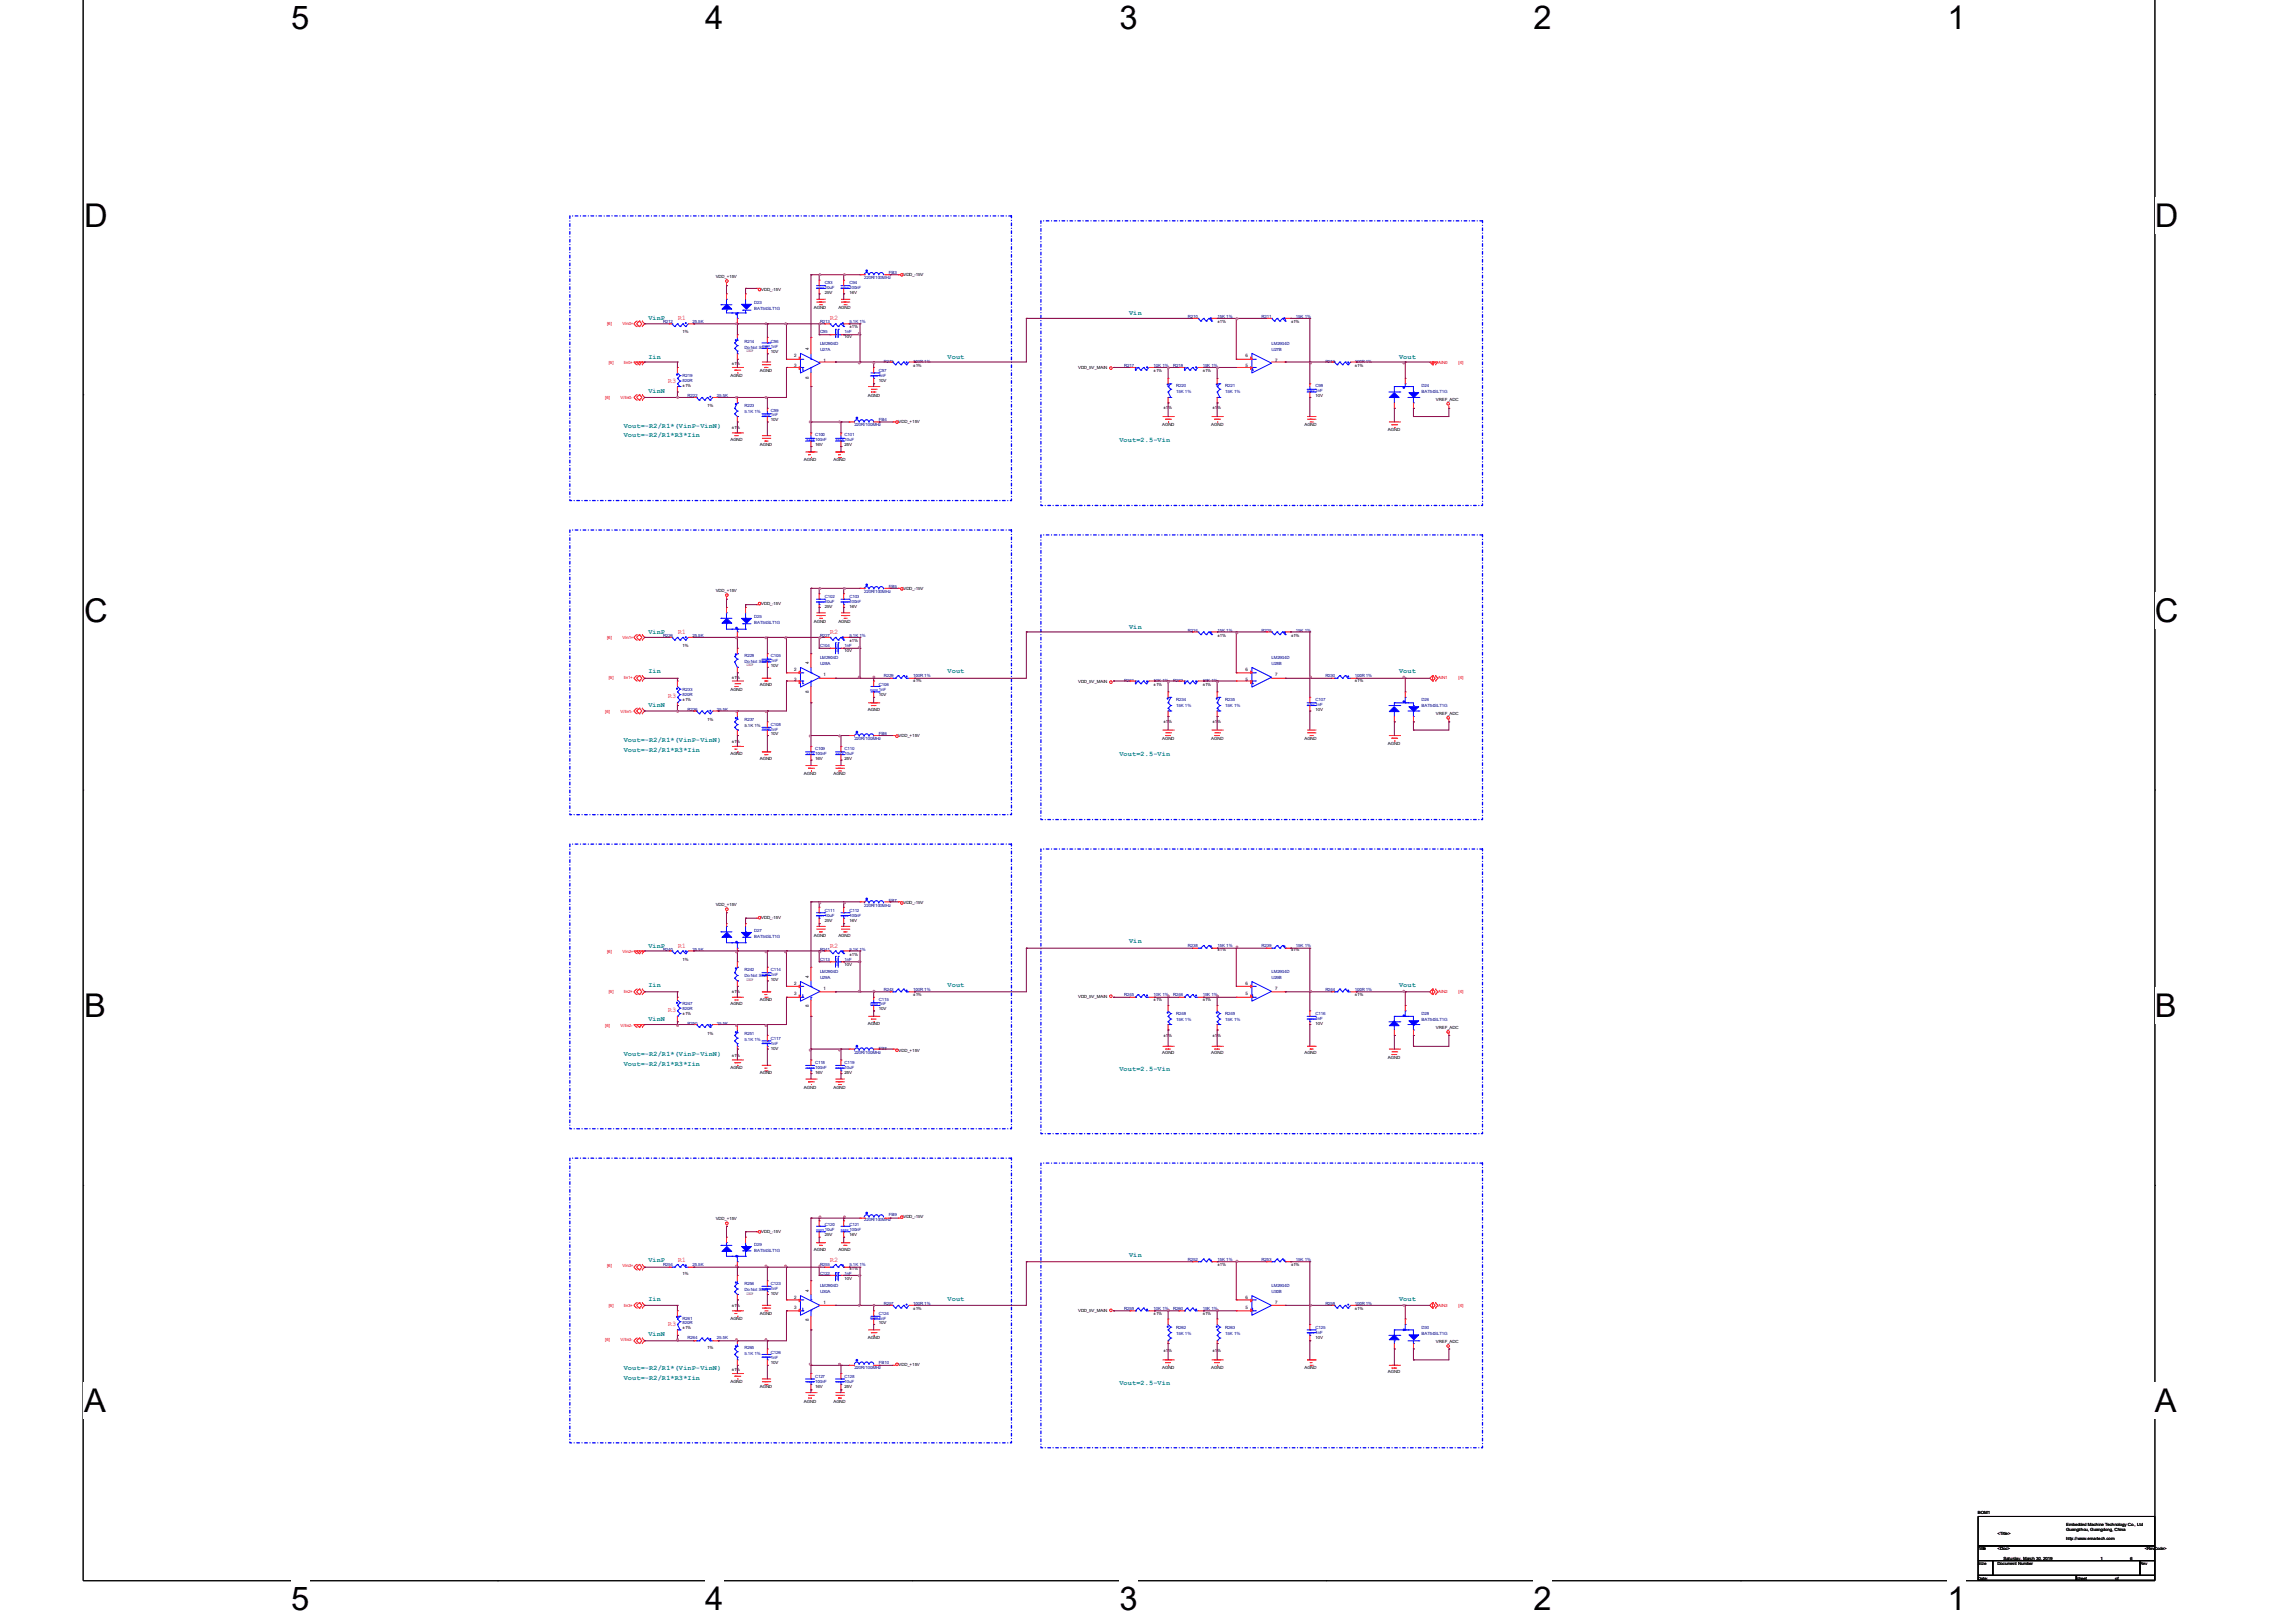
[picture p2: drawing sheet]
<svg xmlns="http://www.w3.org/2000/svg" width="297mm" height="210mm" viewBox="0 0 297 210" stroke-linecap="round" stroke-linejoin="round" font-family="sans-serif">
<defs><g id="words">
<g font-size="4.2">
<text x="37.7" y="3.8">5</text>
<text x="91.3" y="3.8">4</text>
<text x="144.9" y="3.8">3</text>
<text x="198.5" y="3.8">2</text>
<text x="252" y="3.8">1</text>
<text x="10.9" y="29.3">D</text>
<text x="278.8" y="29.3">D</text>
<text x="10.9" y="80.4">C</text>
<text x="278.8" y="80.4">C</text>
<text x="10.9" y="131.6">B</text>
<text x="278.8" y="131.6">B</text>
<text x="10.9" y="182.7">A</text>
<text x="278.8" y="182.7">A</text>
<text x="37.7" y="208.3">5</text>
<text x="91.3" y="208.3">4</text>
<text x="144.9" y="208.3">3</text>
<text x="198.5" y="208.3">2</text>
<text x="252" y="208.3">1</text>
</g>
<g font-size=".9" fill="#008080">
<text x="83.9" y="41.4">VinP</text>
<text x="146.1" y="40.7">Vin</text>
<text x="83.9" y="46.4">Iin</text>
<text x="122.6" y="46.4">Vout</text>
<text x="181.1" y="46.4">Vout</text>
<text x="83.9" y="50.9">VinN</text>
<text x="80.7" y="55.3">Vout=-R2/R1*(VinP-VinN)</text>
<text x="80.7" y="56.6">Vout=-R2/R1*R3*Iin</text>
<text x="144.9" y="57.2">Vout=2.5-Vin</text>
<text x="83.9" y="82">VinP</text>
<text x="146.1" y="81.4">Vin</text>
<text x="83.9" y="87.1">Iin</text>
<text x="122.6" y="87.1">Vout</text>
<text x="181.1" y="87.1">Vout</text>
<text x="80.7" y="96">Vout=-R2/R1*(VinP-VinN)</text>
<text x="83.9" y="91.5">VinN</text>
<text x="80.7" y="97.2">Vout=-R2/R1*R3*Iin</text>
<text x="144.9" y="97.9">Vout=2.5-Vin</text>
<text x="83.9" y="122.6">VinP</text>
<text x="146.1" y="122">Vin</text>
<text x="83.9" y="127.7">Iin</text>
<text x="122.6" y="127.7">Vout</text>
<text x="181.1" y="127.7">Vout</text>
<text x="80.7" y="136.6">Vout=-R2/R1*(VinP-VinN)</text>
<text x="80.7" y="137.9">Vout=-R2/R1*R3*Iin</text>
<text x="83.9" y="132.2">VinN</text>
<text x="144.9" y="138.5">Vout=2.5-Vin</text>
<text x="83.9" y="163.3">VinP</text>
<text x="146.1" y="162.6">Vin</text>
<text x="83.9" y="168.4">Iin</text>
<text x="83.9" y="172.8">VinN</text>
<text x="122.6" y="168.4">Vout</text>
<text x="181.1" y="168.4">Vout</text>
<text x="80.7" y="177.2">Vout=-R2/R1*(VinP-VinN)</text>
<text x="80.7" y="178.5">Vout=-R2/R1*R3*Iin</text>
<text x="144.9" y="179.2">Vout=2.5-Vin</text>
</g>
<g font-size=".9" fill="#f00">
<text x="87.7" y="41.4">R1</text>
<text x="107.4" y="41.4">R2</text>
<text x="86.4" y="49.6">R3</text>
<text x="87.7" y="82">R1</text>
<text x="107.4" y="82">R2</text>
<text x="86.4" y="90.3">R3</text>
<text x="87.7" y="122.6">R1</text>
<text x="107.4" y="122.6">R2</text>
<text x="86.4" y="130.9">R3</text>
<text x="87.7" y="163.3">R1</text>
<text x="107.4" y="163.3">R2</text>
<text x="86.4" y="171.5">R3</text>
</g>
<g font-size=".6">
<text x="92.6" y="36">VDD_+15V</text>
<text x="116.9" y="35.7">VDD_-15V</text>
<text x="98.5" y="37.6">VDD_-15V</text>
<text x="105.3" y="39.9">AGND</text>
<text x="106.8" y="38">25V</text>
<text x="108.5" y="39.9">AGND</text>
<text x="109.9" y="38">16V</text>
<text x="157.6" y="41.8">±1%</text>
<text x="167.1" y="41.8">±1%</text>
<text x="88.3" y="43.1">1%</text>
<text x="94.7" y="47.2">±1%</text>
<text x="96.6" y="45.6">DNP</text>
<text x="99.8" y="45.6">10V</text>
<text x="102.8" y="46.2">2</text>
<text x="102.8" y="47.5">3</text>
<text x="104.7" y="45.3" transform="rotate(-90 104.7 45.3)">4</text>
<text x="106.6" y="46.8">1</text>
<text x="109.3" y="43.7">10V</text>
<text x="109.9" y="42.5">±1%</text>
<text x="118.2" y="47.5">±1%</text>
<text x="139.5" y="47.8">VDD_5V_MAIN</text>
<text x="161.2" y="46.2">6</text>
<text x="161.2" y="47.5">5</text>
<text x="165" y="46.8">7</text>
<text x="175.3" y="47.5">±1%</text>
<text x="88.3" y="50.1">±1%</text>
<text x="91.5" y="52.6">1%</text>
<text x="94.5" y="48.8">AGND</text>
<text x="98.3" y="48.2">AGND</text>
<text x="104.7" y="49.1" transform="rotate(-90 104.7 49.1)">8</text>
<text x="112.3" y="51.4">AGND</text>
<text x="113.7" y="49.4">10V</text>
<text x="149.3" y="48.2">±1%</text>
<text x="150.6" y="53">±1%</text>
<text x="155.6" y="48.2">±1%</text>
<text x="156.9" y="53">±1%</text>
<text x="170.2" y="51.4">10V</text>
<text x="185.8" y="51.9">VREF_ADC</text>
<text x="94.5" y="57.1">AGND</text>
<text x="94.7" y="55.5">±1%</text>
<text x="98.3" y="57.7">AGND</text>
<text x="99.8" y="54.5">10V</text>
<text x="104" y="59.6">AGND</text>
<text x="105.5" y="57.7">16V</text>
<text x="107.9" y="59.6">AGND</text>
<text x="109.3" y="57.7">25V</text>
<text x="116.3" y="54.8">VDD_+15V</text>
<text x="150.4" y="55.2">AGND</text>
<text x="156.7" y="55.2">AGND</text>
<text x="168.8" y="55.2">AGND</text>
<text x="179.6" y="55.8">AGND</text>
<text x="92.6" y="76.6">VDD_+15V</text>
<text x="116.9" y="76.4">VDD_-15V</text>
<text x="88.3" y="83.7">1%</text>
<text x="98.5" y="78.3">VDD_-15V</text>
<text x="105.3" y="80.6">AGND</text>
<text x="106.8" y="78.7">25V</text>
<text x="108.5" y="80.6">AGND</text>
<text x="109.9" y="83.1">±1%</text>
<text x="109.9" y="78.7">16V</text>
<text x="157.6" y="82.5">±1%</text>
<text x="167.1" y="82.5">±1%</text>
<text x="94.5" y="89.5">AGND</text>
<text x="94.7" y="87.9">±1%</text>
<text x="96.6" y="86.2">DNP</text>
<text x="98.3" y="88.8">AGND</text>
<text x="99.8" y="86.3">10V</text>
<text x="102.8" y="86.8">2</text>
<text x="102.8" y="88.1">3</text>
<text x="104.7" y="89.7" transform="rotate(-90 104.7 89.7)">8</text>
<text x="104.7" y="85.9" transform="rotate(-90 104.7 85.9)">4</text>
<text x="106.6" y="87.5">1</text>
<text x="109.3" y="84.4">10V</text>
<text x="118.2" y="88.2">±1%</text>
<text x="139.5" y="88.4">VDD_5V_MAIN</text>
<text x="149.3" y="88.8">±1%</text>
<text x="155.6" y="88.8">±1%</text>
<text x="161.2" y="86.8">6</text>
<text x="161.2" y="88.1">5</text>
<text x="165" y="87.5">7</text>
<text x="175.3" y="88.2">±1%</text>
<text x="88.3" y="90.7">±1%</text>
<text x="91.5" y="93.3">1%</text>
<text x="99.8" y="95.2">10V</text>
<text x="112.3" y="92">AGND</text>
<text x="113.7" y="90.1">10V</text>
<text x="116.3" y="95.4">VDD_+15V</text>
<text x="150.4" y="95.8">AGND</text>
<text x="150.6" y="93.6">±1%</text>
<text x="156.7" y="95.8">AGND</text>
<text x="156.9" y="93.6">±1%</text>
<text x="168.8" y="95.8">AGND</text>
<text x="170.2" y="92">10V</text>
<text x="185.8" y="92.5">VREF_ADC</text>
<text x="94.5" y="97.7">AGND</text>
<text x="94.7" y="96.1">±1%</text>
<text x="98.3" y="98.3">AGND</text>
<text x="104" y="100.2">AGND</text>
<text x="105.5" y="98.3">16V</text>
<text x="107.9" y="100.2">AGND</text>
<text x="109.3" y="98.3">25V</text>
<text x="179.6" y="96.4">AGND</text>
<text x="92.6" y="117.3">VDD_+15V</text>
<text x="98.5" y="118.9">VDD_-15V</text>
<text x="106.8" y="119.3">25V</text>
<text x="109.9" y="119.3">16V</text>
<text x="116.9" y="117">VDD_-15V</text>
<text x="88.3" y="124.4">1%</text>
<text x="105.3" y="121.2">AGND</text>
<text x="108.5" y="121.2">AGND</text>
<text x="109.3" y="125">10V</text>
<text x="109.9" y="123.7">±1%</text>
<text x="157.6" y="123.1">±1%</text>
<text x="167.1" y="123.1">±1%</text>
<text x="88.3" y="131.4">±1%</text>
<text x="94.5" y="130.1">AGND</text>
<text x="94.7" y="128.5">±1%</text>
<text x="96.6" y="126.9">DNP</text>
<text x="98.3" y="129.5">AGND</text>
<text x="99.8" y="126.9">10V</text>
<text x="102.8" y="127.5">2</text>
<text x="102.8" y="128.7">3</text>
<text x="104.7" y="130.3" transform="rotate(-90 104.7 130.3)">8</text>
<text x="104.7" y="126.5" transform="rotate(-90 104.7 126.5)">4</text>
<text x="106.6" y="128.1">1</text>
<text x="113.7" y="130.7">10V</text>
<text x="118.2" y="128.8">±1%</text>
<text x="139.5" y="129.1">VDD_5V_MAIN</text>
<text x="149.3" y="129.5">±1%</text>
<text x="155.6" y="129.5">±1%</text>
<text x="161.2" y="127.5">6</text>
<text x="161.2" y="128.7">5</text>
<text x="165" y="128.1">7</text>
<text x="175.3" y="128.8">±1%</text>
<text x="91.5" y="133.9">1%</text>
<text x="94.7" y="136.8">±1%</text>
<text x="99.8" y="135.8">10V</text>
<text x="112.3" y="132.6">AGND</text>
<text x="116.3" y="136.1">VDD_+15V</text>
<text x="150.4" y="136.4">AGND</text>
<text x="150.6" y="134.2">±1%</text>
<text x="156.7" y="136.4">AGND</text>
<text x="156.9" y="134.2">±1%</text>
<text x="168.8" y="136.4">AGND</text>
<text x="170.2" y="132.6">10V</text>
<text x="179.6" y="137.1">AGND</text>
<text x="185.8" y="133.1">VREF_ADC</text>
<text x="94.5" y="138.3">AGND</text>
<text x="98.3" y="139">AGND</text>
<text x="104" y="140.9">AGND</text>
<text x="105.5" y="139">16V</text>
<text x="107.9" y="140.9">AGND</text>
<text x="109.3" y="139">25V</text>
<text x="92.6" y="157.9">VDD_+15V</text>
<text x="98.5" y="159.6">VDD_-15V</text>
<text x="105.3" y="161.8">AGND</text>
<text x="106.8" y="159.9">25V</text>
<text x="108.5" y="161.8">AGND</text>
<text x="109.9" y="159.9">16V</text>
<text x="116.9" y="157.6">VDD_-15V</text>
<text x="88.3" y="165">1%</text>
<text x="96.6" y="167.5">DNP</text>
<text x="99.8" y="167.6">10V</text>
<text x="104.7" y="167.2" transform="rotate(-90 104.7 167.2)">4</text>
<text x="109.3" y="165.7">10V</text>
<text x="109.9" y="164.4">±1%</text>
<text x="157.6" y="163.7">±1%</text>
<text x="167.1" y="163.7">±1%</text>
<text x="88.3" y="172">±1%</text>
<text x="94.5" y="170.7">AGND</text>
<text x="94.7" y="169.2">±1%</text>
<text x="98.3" y="170.1">AGND</text>
<text x="102.8" y="168.1">2</text>
<text x="102.8" y="169.4">3</text>
<text x="104.7" y="171" transform="rotate(-90 104.7 171)">8</text>
<text x="106.6" y="168.7">1</text>
<text x="112.3" y="173.3">AGND</text>
<text x="113.7" y="171.4">10V</text>
<text x="118.2" y="169.5">±1%</text>
<text x="139.5" y="169.7">VDD_5V_MAIN</text>
<text x="149.3" y="170.1">±1%</text>
<text x="155.6" y="170.1">±1%</text>
<text x="161.2" y="168.1">6</text>
<text x="161.2" y="169.4">5</text>
<text x="165" y="168.7">7</text>
<text x="170.2" y="173.3">10V</text>
<text x="175.3" y="169.5">±1%</text>
<text x="185.8" y="173.8">VREF_ADC</text>
<text x="91.5" y="174.5">1%</text>
<text x="94.5" y="179">AGND</text>
<text x="94.7" y="177.4">±1%</text>
<text x="98.3" y="179.6">AGND</text>
<text x="99.8" y="176.4">10V</text>
<text x="105.5" y="179.6">16V</text>
<text x="109.3" y="179.6">25V</text>
<text x="116.3" y="176.7">VDD_+15V</text>
<text x="150.4" y="177.1">AGND</text>
<text x="150.6" y="174.9">±1%</text>
<text x="156.7" y="177.1">AGND</text>
<text x="156.9" y="174.9">±1%</text>
<text x="168.8" y="177.1">AGND</text>
<text x="179.6" y="177.7">AGND</text>
<text x="104" y="181.5">AGND</text>
<text x="107.9" y="181.5">AGND</text>
<text x="256" y="195.8">BOM1</text>
<text x="267.4" y="197.4">Embedded Machine Technology Co., Ltd</text>
<text x="256" y="200.6">Title</text>
<text x="256" y="202.5">Size</text>
<text x="256.6" y="200.6">E</text>
<text x="258.5" y="202.5">Document Number</text>
<text x="258.5" y="200.6">&lt;Doc&gt;</text>
<text x="258.5" y="198.7">&lt;Title&gt;</text>
<text x="259.3" y="201.8">Saturday, March 30, 2019</text>
<text x="267.4" y="199.3">http://www.ema-tech.com</text>
<text x="267.4" y="198">Guangzhou, Guangdong, China</text>
<text x="271.8" y="201.8">1</text>
<text x="275.6" y="201.8">6</text>
<text x="276.9" y="202.5">Rev</text>
<text x="277.6" y="200.6">&lt;RevCode&gt;</text>
<text x="256" y="204.4">Date:</text>
<text x="268.7" y="204.4">Sheet</text>
<text x="273.7" y="204.4">of</text>
</g>
<g font-size=".6" fill="#000080">
<text x="115" y="35.5">FB3</text>
<text x="85.8" y="41.8">R212</text>
<text x="89.6" y="41.8">25.5K</text>
<text x="97.6" y="39.3">D23</text>
<text x="97.6" y="40">BAT54SLT1G</text>
<text x="106.1" y="41.8">R213</text>
<text x="106.8" y="36.7">C93</text>
<text x="106.8" y="37.4">10uF</text>
<text x="109.9" y="41.8">5.1K 1%</text>
<text x="109.9" y="36.7">C94</text>
<text x="109.9" y="37.4">100nF</text>
<text x="111.8" y="36.1">220R/100MHz</text>
<text x="153.7" y="41.2">R210</text>
<text x="157.6" y="41.2">15K 1%</text>
<text x="163.3" y="41.2">R211</text>
<text x="167.7" y="41.2">15K 1%</text>
<text x="96.3" y="44.4">R214</text>
<text x="96.3" y="45.1">Do Not Stuff</text>
<text x="99.8" y="44.4">C96</text>
<text x="99.8" y="45">1nF</text>
<text x="106.1" y="45.4">U27A</text>
<text x="106.1" y="44.6">LM2904D</text>
<text x="106.1" y="43.1">C95</text>
<text x="109.3" y="43.1">1nF</text>
<text x="114.4" y="46.9">R215</text>
<text x="118.2" y="46.9">100R 1%</text>
<text x="145.5" y="47.5">R217</text>
<text x="149.3" y="47.5">10K 1%</text>
<text x="151.8" y="47.5">R218</text>
<text x="155.6" y="47.5">15K 1%</text>
<text x="164.5" y="45.4">U27B</text>
<text x="164.5" y="44.6">LM2904D</text>
<text x="171.5" y="46.9">R216</text>
<text x="175.3" y="46.9">100R 1%</text>
<text x="88.3" y="48.8">R219</text>
<text x="88.3" y="49.4">820R</text>
<text x="89" y="51.4">R222</text>
<text x="92.8" y="51.4">25.5K</text>
<text x="96.3" y="52.6">R223</text>
<text x="96.3" y="53.4">5.1K 1%</text>
<text x="99.8" y="53.3">C99</text>
<text x="99.8" y="53.9">1nF</text>
<text x="113.7" y="48.2">C97</text>
<text x="113.7" y="48.8">1nF</text>
<text x="152.2" y="50.1">R220</text>
<text x="152.2" y="50.8">15K 1%</text>
<text x="158.6" y="50.1">R221</text>
<text x="158.6" y="50.8">15K 1%</text>
<text x="170.2" y="50.1">C98</text>
<text x="170.2" y="50.7">1nF</text>
<text x="184" y="50.1">D24</text>
<text x="184" y="50.8">BAT54SLT1G</text>
<text x="105.5" y="56.4">C100</text>
<text x="105.5" y="57.1">100nF</text>
<text x="109.3" y="56.4">C101</text>
<text x="109.3" y="57.1">10uF</text>
<text x="110.6" y="55.2">220R/100MHz</text>
<text x="113.7" y="54.5">FB4</text>
<text x="106.8" y="77.4">C102</text>
<text x="109.9" y="77.4">C103</text>
<text x="111.8" y="76.8">220R/100MHz</text>
<text x="115" y="76.1">FB5</text>
<text x="85.8" y="82.5">R226</text>
<text x="89.6" y="82.5">25.5K</text>
<text x="97.6" y="79.9">D25</text>
<text x="97.6" y="80.7">BAT54SLT1G</text>
<text x="106.1" y="82.5">R227</text>
<text x="106.1" y="83.7">C104</text>
<text x="106.8" y="78">10uF</text>
<text x="109.3" y="83.7">1nF</text>
<text x="109.9" y="82.5">5.1K 1%</text>
<text x="109.9" y="78">100nF</text>
<text x="153.7" y="81.8">R224</text>
<text x="157.6" y="81.8">15K 1%</text>
<text x="163.3" y="81.8">R225</text>
<text x="167.7" y="81.8">15K 1%</text>
<text x="88.3" y="89.5">R233</text>
<text x="96.3" y="85">R228</text>
<text x="96.3" y="85.8">Do Not Stuff</text>
<text x="99.8" y="85">C105</text>
<text x="99.8" y="85.6">1nF</text>
<text x="106.1" y="86">U28A</text>
<text x="106.1" y="85.3">LM2904D</text>
<text x="113.7" y="88.8">C106</text>
<text x="113.7" y="89.5">1nF</text>
<text x="114.4" y="87.5">R229</text>
<text x="118.2" y="87.5">100R 1%</text>
<text x="145.5" y="88.2">R231</text>
<text x="149.3" y="88.2">10K 1%</text>
<text x="151.8" y="88.2">R232</text>
<text x="155.6" y="88.2">15K 1%</text>
<text x="164.5" y="86">U28B</text>
<text x="164.5" y="85.3">LM2904D</text>
<text x="171.5" y="87.5">R230</text>
<text x="175.3" y="87.5">100R 1%</text>
<text x="88.3" y="90.1">820R</text>
<text x="89" y="92">R236</text>
<text x="92.8" y="92">25.5K</text>
<text x="96.3" y="93.3">R237</text>
<text x="99.8" y="93.9">C108</text>
<text x="99.8" y="94.5">1nF</text>
<text x="110.6" y="95.8">220R/100MHz</text>
<text x="113.7" y="95.2">FB6</text>
<text x="152.2" y="90.7">R234</text>
<text x="152.2" y="91.5">15K 1%</text>
<text x="158.6" y="90.7">R235</text>
<text x="158.6" y="91.5">15K 1%</text>
<text x="170.2" y="90.7">C107</text>
<text x="170.2" y="91.4">1nF</text>
<text x="184" y="90.7">D26</text>
<text x="184" y="91.5">BAT54SLT1G</text>
<text x="105.5" y="97.1">C109</text>
<text x="105.5" y="97.7">100nF</text>
<text x="109.3" y="97.1">C110</text>
<text x="109.3" y="97.7">10uF</text>
<text x="106.8" y="118">C111</text>
<text x="106.8" y="118.7">10uF</text>
<text x="109.9" y="118">C112</text>
<text x="109.9" y="118.7">100nF</text>
<text x="111.8" y="117.4">220R/100MHz</text>
<text x="115" y="116.8">FB7</text>
<text x="85.8" y="123.1">R240</text>
<text x="89.6" y="123.1">25.5K</text>
<text x="96.3" y="125.6">R242</text>
<text x="97.6" y="120.6">D27</text>
<text x="97.6" y="121.3">BAT54SLT1G</text>
<text x="99.8" y="125.6">C114</text>
<text x="106.1" y="123.1">R241</text>
<text x="106.1" y="124.4">C113</text>
<text x="106.1" y="125.9">LM2904D</text>
<text x="109.3" y="124.4">1nF</text>
<text x="109.9" y="123.1">5.1K 1%</text>
<text x="153.7" y="122.5">R238</text>
<text x="157.6" y="122.5">15K 1%</text>
<text x="163.3" y="122.5">R239</text>
<text x="164.5" y="125.9">LM2904D</text>
<text x="167.7" y="122.5">15K 1%</text>
<text x="88.3" y="130.1">R247</text>
<text x="88.3" y="130.7">820R</text>
<text x="96.3" y="126.4">Do Not Stuff</text>
<text x="99.8" y="126.3">1nF</text>
<text x="106.1" y="126.7">U29A</text>
<text x="113.7" y="129.5">C115</text>
<text x="113.7" y="130.1">1nF</text>
<text x="114.4" y="128.2">R243</text>
<text x="118.2" y="128.2">100R 1%</text>
<text x="145.5" y="128.8">R245</text>
<text x="149.3" y="128.8">10K 1%</text>
<text x="151.8" y="128.8">R246</text>
<text x="152.2" y="131.4">R248</text>
<text x="155.6" y="128.8">15K 1%</text>
<text x="158.6" y="131.4">R249</text>
<text x="164.5" y="126.7">U29B</text>
<text x="170.2" y="131.4">C116</text>
<text x="170.2" y="132">1nF</text>
<text x="171.5" y="128.2">R244</text>
<text x="175.3" y="128.2">100R 1%</text>
<text x="184" y="131.4">D28</text>
<text x="89" y="132.6">R250</text>
<text x="92.8" y="132.6">25.5K</text>
<text x="96.3" y="133.9">R251</text>
<text x="96.3" y="134.7">5.1K 1%</text>
<text x="99.8" y="134.5">C117</text>
<text x="99.8" y="135.2">1nF</text>
<text x="105.5" y="137.7">C118</text>
<text x="109.3" y="137.7">C119</text>
<text x="110.6" y="136.4">220R/100MHz</text>
<text x="113.7" y="135.8">FB8</text>
<text x="152.2" y="132.1">15K 1%</text>
<text x="158.6" y="132.1">15K 1%</text>
<text x="184" y="132.1">BAT54SLT1G</text>
<text x="105.5" y="138.3">100nF</text>
<text x="109.3" y="138.3">10uF</text>
<text x="97.6" y="161.2">D29</text>
<text x="97.6" y="162">BAT54SLT1G</text>
<text x="106.8" y="158.7">C120</text>
<text x="106.8" y="159.3">10uF</text>
<text x="109.9" y="158.7">C121</text>
<text x="109.9" y="159.3">100nF</text>
<text x="111.8" y="158">220R/100MHz</text>
<text x="115" y="157.4">FB9</text>
<text x="85.8" y="163.7">R254</text>
<text x="89.6" y="163.7">25.5K</text>
<text x="96.3" y="166.3">R256</text>
<text x="96.3" y="167">Do Not Stuff</text>
<text x="99.8" y="166.3">C123</text>
<text x="99.8" y="166.9">1nF</text>
<text x="106.1" y="163.7">R255</text>
<text x="106.1" y="165">C122</text>
<text x="106.1" y="167.3">U30A</text>
<text x="106.1" y="166.5">LM2904D</text>
<text x="109.3" y="165">1nF</text>
<text x="109.9" y="163.7">5.1K 1%</text>
<text x="153.7" y="163.1">R252</text>
<text x="157.6" y="163.1">15K 1%</text>
<text x="163.3" y="163.1">R253</text>
<text x="164.5" y="167.3">U30B</text>
<text x="164.5" y="166.5">LM2904D</text>
<text x="167.7" y="163.1">15K 1%</text>
<text x="88.3" y="170.7">R261</text>
<text x="88.3" y="171.4">820R</text>
<text x="89" y="173.3">R264</text>
<text x="92.8" y="173.3">25.5K</text>
<text x="113.7" y="170.1">C124</text>
<text x="113.7" y="170.7">1nF</text>
<text x="114.4" y="168.8">R257</text>
<text x="118.2" y="168.8">100R 1%</text>
<text x="145.5" y="169.5">R259</text>
<text x="149.3" y="169.5">10K 1%</text>
<text x="151.8" y="169.5">R260</text>
<text x="152.2" y="172">R262</text>
<text x="152.2" y="172.8">15K 1%</text>
<text x="155.6" y="169.5">15K 1%</text>
<text x="158.6" y="172">R263</text>
<text x="158.6" y="172.8">15K 1%</text>
<text x="170.2" y="172">C125</text>
<text x="170.2" y="172.6">1nF</text>
<text x="171.5" y="168.8">R258</text>
<text x="175.3" y="168.8">100R 1%</text>
<text x="184" y="172">D30</text>
<text x="184" y="172.8">BAT54SLT1G</text>
<text x="96.3" y="174.5">R265</text>
<text x="96.3" y="175.3">5.1K 1%</text>
<text x="99.8" y="175.2">C126</text>
<text x="99.8" y="175.8">1nF</text>
<text x="105.5" y="178.4">C127</text>
<text x="105.5" y="179">100nF</text>
<text x="109.3" y="178.4">C128</text>
<text x="109.3" y="179">10uF</text>
<text x="110.6" y="177.1">220R/100MHz</text>
<text x="113.7" y="176.4">FB10</text>
</g>
<g font-size=".6" fill="#f00">
<text x="78.6" y="42.1">[6]</text>
<text x="78.8" y="47.2">[6]</text>
<text x="80.6" y="42.1">Vin0+</text>
<text x="80.7" y="47.2">Iin0+</text>
<text x="186.1" y="47.2">AIN0</text>
<text x="188.7" y="47.2">[4]</text>
<text x="78.3" y="51.6">[6]</text>
<text x="80.3" y="51.6">V/Iin0-</text>
<text x="78.6" y="82.7">[6]</text>
<text x="80.6" y="82.7">Vin1+</text>
<text x="78.8" y="87.8">[6]</text>
<text x="80.7" y="87.8">Iin1+</text>
<text x="186.1" y="87.8">AIN1</text>
<text x="188.7" y="87.8">[4]</text>
<text x="78.3" y="92.2">[6]</text>
<text x="80.3" y="92.2">V/Iin1-</text>
<text x="78.6" y="123.4">[6]</text>
<text x="80.6" y="123.4">Vin2+</text>
<text x="78.8" y="128.4">[6]</text>
<text x="80.7" y="128.4">Iin2+</text>
<text x="186.1" y="128.4">AIN2</text>
<text x="188.7" y="128.4">[4]</text>
<text x="78.3" y="132.9">[6]</text>
<text x="80.3" y="132.9">V/Iin2-</text>
<text x="78.6" y="164">[6]</text>
<text x="80.6" y="164">Vin3+</text>
<text x="78.3" y="173.5">[6]</text>
<text x="78.8" y="169.1">[6]</text>
<text x="80.3" y="173.5">V/Iin3-</text>
<text x="80.7" y="169.1">Iin3+</text>
<text x="186.1" y="169.1">AIN3</text>
<text x="188.7" y="169.1">[4]</text>
</g>
<text font-size=".6" fill="#000040" x="96.3" y="94">5.1K 1%</text>
<g font-size=".4" fill="#00f">
<text x="105.6" y="37.3">0603</text>
<text x="108.8" y="37.3">0402</text>
<text x="98.7" y="45">0402</text>
<text x="108.5" y="43.7" transform="rotate(-90 108.5 43.7)">0402</text>
<text x="98.7" y="53.8">0402</text>
<text x="112.6" y="48.8">0402</text>
<text x="169.1" y="50.7">0402</text>
<text x="104.4" y="57">0402</text>
<text x="108.2" y="57">0603</text>
<text x="105.6" y="78">0603</text>
<text x="108.8" y="78">0402</text>
<text x="98.7" y="85.6">0402</text>
<text x="108.5" y="84.3" transform="rotate(-90 108.5 84.3)">0402</text>
<text x="112.6" y="89.4">0402</text>
<text x="98.7" y="94.5">0402</text>
<text x="169.1" y="91.3">0402</text>
<text x="104.4" y="97.7">0402</text>
<text x="108.2" y="97.7">0603</text>
<text x="105.6" y="118.6">0603</text>
<text x="108.8" y="118.6">0402</text>
<text x="108.5" y="125" transform="rotate(-90 108.5 125)">0402</text>
<text x="98.7" y="126.2">0402</text>
<text x="112.6" y="130">0402</text>
<text x="169.1" y="132">0402</text>
<text x="98.7" y="135.1">0402</text>
<text x="104.4" y="138.3">0402</text>
<text x="108.2" y="138.3">0603</text>
<text x="105.6" y="159.3">0603</text>
<text x="108.8" y="159.3">0402</text>
<text x="98.7" y="166.9">0402</text>
<text x="108.5" y="165.6" transform="rotate(-90 108.5 165.6)">0402</text>
<text x="112.6" y="170.7">0402</text>
<text x="169.1" y="172.6">0402</text>
<text x="98.7" y="175.8">0402</text>
<text x="104.4" y="178.9">0402</text>
<text x="108.2" y="178.9">0603</text>
</g>
</g></defs>
<path d="M10.8 -.1v204.6h268.1v-204.6" fill="none" stroke="#000" stroke-width=".13"/>
<g fill="#fff">
<path d="M37.7 0h2.3v4.7h-2.3z"/>
<path d="M37.7 204.5h2.3v4.7h-2.3z"/>
</g>
<path d="M64.4 204.5h.1" fill="none" stroke="#000" stroke-width=".13"/>
<g fill="#fff">
<path d="M91.3 0h2.3v4.7h-2.3z"/>
<path d="M91.3 204.5h2.3v4.7h-2.3z"/>
</g>
<path d="M118 204.5h.1" fill="none" stroke="#000" stroke-width=".13"/>
<g fill="#fff">
<path d="M144.9 0h2.3v4.7h-2.3z"/>
<path d="M144.9 204.5h2.3v4.7h-2.3z"/>
</g>
<path d="M171.6 204.5h.1" fill="none" stroke="#000" stroke-width=".13"/>
<g fill="#fff">
<path d="M198.5 0h2.3v4.7h-2.3z"/>
<path d="M198.5 204.5h2.3v4.7h-2.3z"/>
</g>
<path d="M225.2 204.5h.1" fill="none" stroke="#000" stroke-width=".13"/>
<g fill="#fff">
<path d="M252.1 0h2.3v4.7h-2.3z"/>
<path d="M252.1 204.5h2.3v4.7h-2.3z"/>
<path d="M10.9 25.5h3v4.8h-3z"/>
<path d="M278.8 25.5h3.1v4.8h-3.1z"/>
<path d="M10.9 76.6h3v4.8h-3z"/>
<path d="M278.8 76.6h3.1v4.8h-3.1z"/>
</g>
<path d="M10.8 51.1h.1M278.9 51.1h.1" fill="none" stroke="#000" stroke-width=".13"/>
<g fill="#fff">
<path d="M10.9 127.8h2.8v4.7h-2.8z"/>
<path d="M278.8 127.8h2.9v4.7h-2.9z"/>
</g>
<path d="M10.8 102.2h.1M278.9 102.2h.1" fill="none" stroke="#000" stroke-width=".13"/>
<g fill="#fff">
<path d="M10.8 178.9h2.9v4.7h-2.9z"/>
<path d="M278.8 178.9h2.9v4.7h-2.9z"/>
</g>
<path d="M10.8 153.4h.1M278.9 153.4h.1M256 196.2h22.8v3.8h-22.8zM256 200h22.8v1.9h-22.8zM256 201.9h1.9v1.9h-1.9zM256 203.8h12.7v.7h-12.7zM257.9 201.9h19v1.9h-19zM268.7 203.8h10.1v.7h-10.1zM276.9 201.9h1.9v1.9h-1.9z" fill="none" stroke="#000" stroke-width=".13"/>
<path d="M73.7 27.9h57.2v36.9h-57.2zM134.7 28.6h57.2v36.8h-57.2zM73.7 68.6h57.2v36.8h-57.2zM134.7 69.2h57.2v36.8h-57.2zM73.7 109.2h57.2v36.8h-57.2zM134.7 109.9h57.2v36.8h-57.2zM73.7 149.9h57.2v36.8h-57.2zM134.7 150.5h57.2v36.8h-57.2z" fill="none" stroke="#00f" stroke-width=".17" stroke-dasharray=".3 .3 0 .3"/>
<g fill="none" stroke="#f00" stroke-width=".13">
<path d="M94 37h.1M94 38h.1M94 36.6v.4M94 38v.7M96.5 38h.1M96.5 38v.7M97.9 37.3h.1M97.9 37.3h.3M105.7 38.7h1M105.7 39.1h1M106 39.1h.1M106 36.3h.1"/>
<path d="M106 38h.1M106 39.4h.4M106 36.3v.7M106 37.3v.7M106.4 39.4h.1M106.7 38.7h.1M106.7 39.1h.1M108.8 38.7h1.1M108.8 39.1h1.1M109.2 39.1h.1M109.2 36.3h.1M109.2 38h.1"/>
<path d="M109.2 39.4h.3M109.2 36.3v.7M109.2 37.3v.7M109.5 39.4h.1M109.9 38.7h.1M109.9 39.1h.1M111.3 35.6h.1M111.3 35.6h.7M114.5 35.6h.7M115.2 35.6h.1M116.2 35.6h.1M116.2 35.6h.4"/>
<path d="M82.4 46.8h.1M82.4 47.2h.1M82.4 51.1h.1M82.4 51.8h.1M82.4 41.5h.1M82.4 42.3h.1M82.4 47.2l-.4-.4h1.4l-.3 .4M82.4 46.8l.3 .4M82.4 51.1l-.4 .3 .4 .4M82.4 41.5l-.4 .4 .4 .4M82.7 47.2h.1M82.7 46.8h.1"/>
<path d="M82.7 51.8h.1M82.7 51.1h.1M82.7 42.3h.1M82.7 41.5h.1M82.7 51.1l.4 .3-.4 .4M82.7 51.1l-.3 .3 .3 .4M82.7 41.5l.4 .4-.4 .4M82.7 41.5l-.3 .4 .3 .4M83.1 46.8h.1M83.1 47.2h.1M83.1 51.1h.1M83.1 51.8h.1"/>
<path d="M83.1 41.5h.1M83.1 42.3h.1M83.1 46.8l-.4 .4M83.1 51.1l.3 .3-.3 .4M83.1 41.5l.3 .4-.3 .4M86.6 41.9h.1M86.6 41.9h.4M87.7 47.5h.1M87.7 50.7h.1M87.7 47.5v.8M87.7 50v.7M89.1 41.9h.7"/>
<path d="M89.8 41.9h.1M89.8 51.4h.1M89.8 51.4h.3M92.3 51.4h.7M93 51.4h.1M94.7 56h1.4M94.7 47.5h1.4M95.1 56.4h.1M95.1 47.9h.1M95.1 56.4h.3M95.1 47.9h.7M95.4 56.4h.1"/>
<path d="M95.4 48.3h.1M95.4 43.3h.1M95.4 46.5h.1M95.4 41.9h.1M95.4 51.4h.1M95.4 54.6h.1M95.4 41.2v.7M95.4 43.3v.4M95.4 45.8v.7M95.4 51.4v.7M95.4 53.9v.7M95.8 56h.1"/>
<path d="M95.8 47.9h.1M96.1 56h.1M96.1 47.5h.1M98.6 56.4h1.1M98.6 56.7h1.1M98.6 46.8h1.1M98.6 47.2h1.1M99 57.1h.1M99 47.5h.1M99 57.1h.3M99 47.5h.3M99.3 57.1h.1"/>
<path d="M99.3 47.5h.1M99.3 43.7h.1M99.3 45.8h.1M99.3 52.8h.1M99.3 54.6h.1M99.3 43.7v.7M99.3 45.1v.7M99.3 52.8v.4M99.3 53.9v.7M99.7 56.4h.1M99.7 56.7h.1M99.7 46.8h.1"/>
<path d="M99.7 47.2h.1M101.8 46.5h.1M101.8 47.5h.1M101.8 47.5h1.7M101.8 46.5h1.7M104.2 58.5h1.5M104.6 58.8h.1M104.6 58.8h.4M105 59.2h.1M105 43.7h.1M105 50h.1M105 56h.1"/>
<path d="M105 57.8h.1M105 43.7v2.1M105 48.3v1.7M105 56v.4M105 57.1v.7M105.3 58.5h.1M105.7 58.5h.1M106 46.8h2.1M106.7 41.9h.1M106.7 41.9h.7M107.4 43.3h.1M107.4 43.3h.7"/>
<path d="M108.1 46.8h.1M108.1 58.5h1.1M108.5 58.8h.1M108.5 58.8h.3M108.5 59.2h.3M108.8 59.2h.1M108.8 56h.1M108.8 57.8h.1M108.8 43.3h.4M108.8 56v.4M108.8 57.1v.7M109.2 58.5h.1"/>
<path d="M109.2 43.3h.1M109.2 41.9h.7M109.9 54.6h.1M109.9 41.9h.1M109.9 54.6h.7M112.4 50h1.4M112.7 50.7h.1M112.7 50.4h.7M112.7 50.7h.7M113.1 50.7h.1M113.1 47.5h.1M113.1 49.7h.1"/>
<path d="M113.1 54.6h.7M113.1 47.5v.8M113.1 49v.7M113.4 50.4h.1M113.8 50h.1M113.8 54.6h.1M115.2 46.8h.1M115.2 46.8h.3M115.5 54.6h.1M115.5 54.6h.4M117.7 46.8h.7M118.4 46.8h.1"/>
<path d="M144.1 47.5h.1M146.2 47.5h.1M146.2 47.5h.7M148.7 47.5h.7M149.4 47.5h.1M150.5 53.9h1.4M150.8 54.2h.1M150.8 54.2h.7M151.2 54.6h.1M151.2 49h.1M151.2 52.1h.1M151.2 49v.7"/>
<path d="M151.2 51.4v.7M151.5 54.2h.1M151.9 53.9h.1M152.6 47.5h.1M152.6 47.5h.7M154.3 41.2h.1M154.3 41.2h.7M155 47.5h.8M155.8 47.5h.1M156.8 53.9h1.4M156.8 41.2h.7M157.2 54.2h.1"/>
<path d="M157.2 54.2h.7M157.5 54.6h.1M157.5 49h.1M157.5 52.1h.1M157.5 41.2h.1M157.5 49v.7M157.5 51.4v.7M157.9 54.2h.1M158.2 53.9h.1M160 46.5h.1M160 47.5h.1M160 47.5h2.1"/>
<path d="M160 46.5h2.1M163.9 41.2h.1M163.9 41.2h.7M164.6 46.8h1.7M166.3 46.8h.1M166.3 41.2h.7M167 41.2h.1M169.2 53.9h1M169.2 54.2h1M169.5 54.2h.1M169.5 49.7h.1M169.5 51.4h.1"/>
<path d="M169.5 54.6h.4M169.5 49.7v.3M169.5 50.7v.7M169.9 54.6h.1M170.2 53.9h.1M170.2 54.2h.1M172.3 46.8h.1M172.3 46.8h.4M174.8 46.8h.7M175.5 46.8h.1M179.7 54.6h1.5M180.1 55h.1"/>
<path d="M180.1 55h.7M180.4 55.3h.1M180.4 52.8h.1M180.4 52.1v.7M180.8 55h.1M181.2 54.6h.1M181.9 49h.1M181.9 49v.7M182.9 52.8h.1M182.9 52.1v.7M185.4 46.8h.1M185.4 47.2h.1"/>
<path d="M185.4 47.2l-.4-.4h1.1l-.4 .4M185.4 46.8v.4M185.7 46.8h.1M185.7 47.2h.1M185.7 46.8l-.3 .4M187.5 52.8h.1M187.5 52.5v.3M94 77.5h.1M94 78.6h.1M94 77.2v.3M94 78.6v.7M96.5 78.6h.1"/>
<path d="M96.5 78.6v.7M97.9 78.2h.1M97.9 78.2h.3M105.7 79.3h1M105.7 79.6h1M106 79.6h.1M106 76.8h.1M106 78.6h.1M106 76.8v.7M106 78.2v.4M106.7 79.3h.1M106.7 79.6h.1"/>
<path d="M108.8 79.3h1.1M108.8 79.6h1.1M109.2 79.6h.1M109.2 76.8h.1M109.2 78.6h.1M109.2 76.8v.7M109.2 78.2v.4M109.9 79.3h.1M109.9 79.6h.1M111.3 76.1h.1M111.3 76.1h.7M114.5 76.1h.7"/>
<path d="M115.2 76.1h.1M116.2 76.1h.1M116.2 76.1h.4M82.4 91.6h.1M82.4 92.3h.1M82.4 87.4h.1M82.4 88.1h.1M82.4 82.1h.1M82.4 82.8h.1M82.4 91.6l-.4 .4 .4 .3M82.4 87.4l-.4 .4 .4 .3M82.4 82.1l-.4 .4 .4 .3"/>
<path d="M82.7 92.3h.1M82.7 91.6h.1M82.7 88.1h.1M82.7 87.4h.1M82.7 82.8h.1M82.7 82.1h.1M82.7 91.6l.4 .4-.4 .3M82.7 91.6l-.3 .4 .3 .3M82.7 87.4l.4 .4-.4 .3M82.7 87.4l-.3 .4 .3 .3M82.7 82.1l.4 .4-.4 .3M82.7 82.1l-.3 .4 .3 .3"/>
<path d="M83.1 91.6h.1M83.1 92.3h.1M83.1 87.4h.1M83.1 88.1h.1M83.1 82.1h.1M83.1 82.8h.1M83.1 91.6l.3 .4-.3 .3M83.1 87.4l.3 .4-.3 .3M83.1 82.1l.3 .4-.3 .3M86.6 82.5h.1M86.6 82.5h.4M87.7 88.1h.1"/>
<path d="M87.7 91.3h.1M87.7 88.1v.7M87.7 90.9v.4M89.1 82.5h.7M89.8 92h.1M89.8 82.5h.1M89.8 92h.3M92.3 92h.7M93 92h.1M94.7 96.6h1.4M94.7 88.1h1.4M95.1 96.9h.1"/>
<path d="M95.1 88.8h.1M95.1 96.9h.3M95.1 88.5h.7M95.1 88.8h.3M95.4 97.3h.1M95.4 88.8h.1M95.4 83.9h.1M95.4 87.1h.1M95.4 92h.1M95.4 95.2h.1M95.4 82.5h.1M95.4 81.8v.7"/>
<path d="M95.4 83.9v.7M95.4 86.4v.7M95.4 92v.7M95.4 94.5v.7M95.8 96.6h.1M95.8 88.5h.1M96.1 96.6h.1M96.1 88.1h.1M98.6 97.3h1.1M98.6 87.8h1.1M99 97.6h.1M99 88.1h.1"/>
<path d="M99 97.6h.3M99 88.1h.3M99.3 97.6h.1M99.3 88.1h.1M99.3 84.6h.1M99.3 86.4h.1M99.3 93.4h.1M99.3 95.2h.1M99.3 84.6v.3M99.3 85.6v.8M99.3 93.4v.7M99.3 94.5v.7"/>
<path d="M99.7 97.3h.1M99.7 87.8h.1M101.8 87.1h.1M101.8 88.1h.1M101.8 88.1h1.7M101.8 87.1h1.7M104.2 99.1h1.5M104.6 99.4h.1M104.6 99.4h.7M105 99.8h.1M105 96.6h.1M105 98.3h.1"/>
<path d="M105 84.6h.1M105 90.9h.1M105 84.6v1.8M105 88.8v2.1M105 96.6v.7M105 97.6v.7M105.3 99.4h.1M105.7 99.1h.1M106 80h.4M106 87.8h2.1M106.4 80h.1M106.7 82.5h.1"/>
<path d="M106.7 82.5h.7M107.4 83.9h.1M107.4 83.9h.7M108.1 87.8h.1M108.1 99.1h1.1M108.1 99.4h1.1M108.5 99.4h.1M108.5 99.8h.3M108.8 99.8h.1M108.8 96.6h.1M108.8 98.3h.1M108.8 96.6v.7"/>
<path d="M108.8 97.6v.7M108.8 83.9h.4M109.2 99.1h.1M109.2 99.4h.1M109.2 83.9h.1M109.2 80h.3M109.2 82.5h.7M109.5 80h.1M109.9 82.5h.1M109.9 95.2h.1M109.9 95.2h.7M112.4 90.9h1.4"/>
<path d="M112.7 91.3h.1M112.7 91.3h.7M113.1 91.3h.1M113.1 88.1h.1M113.1 90.2h.1M113.1 95.2h.7M113.1 88.1v.7M113.1 89.5v.7M113.4 90.9h.1M113.8 90.9h.1M113.8 95.2h.1M115.2 87.8h.1"/>
<path d="M115.2 87.8h.3M115.5 95.2h.1M115.5 95.2h.4M117.7 87.8h.7M118.4 87.8h.1M144.1 88.1h.1M146.2 88.1h.1M146.2 88.1h.7M148.7 88.1h.7M149.4 88.1h.1M150.5 94.5h1.4M150.8 95.2h.1"/>
<path d="M150.8 95.2h.7M150.8 94.8h.7M151.2 95.2h.1M151.2 89.5h.1M151.2 92.7h.1M151.2 89.5v.7M151.2 92v.7M151.5 94.8h.1M151.9 94.5h.1M152.6 88.1h.1M152.6 88.1h.7M154.3 81.8h.1"/>
<path d="M154.3 81.8h.7M155 88.1h.8M155.8 88.1h.1M156.8 94.5h1.4M156.8 81.8h.7M157.2 95.2h.1M157.2 95.2h.7M157.2 94.8h.7M157.5 95.2h.1M157.5 89.5h.1M157.5 92.7h.1M157.5 81.8h.1"/>
<path d="M157.5 89.5v.7M157.5 92v.7M157.9 94.8h.1M158.2 94.5h.1M160 87.1h.1M160 88.1h.1M160 88.1h2.1M160 87.1h2.1M163.9 81.8h.1M163.9 81.8h.7M164.6 87.8h1.7M166.3 87.8h.1"/>
<path d="M166.3 81.8h.7M167 81.8h.1M169.2 94.5h1M169.2 94.8h1M169.5 95.2h.1M169.5 90.2h.1M169.5 92h.1M169.5 95.2h.4M169.5 90.2v.7M169.5 91.3v.7M169.9 95.2h.1M170.2 94.5h.1"/>
<path d="M170.2 94.8h.1M172.3 87.8h.1M172.3 87.8h.4M174.8 87.8h.7M175.5 87.8h.1M179.7 95.2h1.5M180.1 95.5h.1M180.1 95.5h.7M180.4 95.9h.1M180.4 93.4h.1M180.4 92.7v.7M180.8 95.5h.1"/>
<path d="M181.2 95.2h.1M181.9 89.5h.1M181.9 89.5v.7M182.9 93.4h.1M182.9 92.7v.7M185.4 87.4h.1M185.4 88.1h.1M185.4 87.4v.7M185.4 87.4l-.4 .4 .4 .3M185.4 87.4l.3 .4-.3 .3M185.7 87.4h.1M185.7 88.1h.1"/>
<path d="M185.7 87.4l.4 .4-.4 .3M187.5 93.4h.1M187.5 93.1v.3M94 118.1h.1M94 119.5h.1M94 117.7v.4M94 119.5v.4M96.5 119.5h.1M96.5 119.5v.4M97.9 118.8h.1M97.9 118.8h.3M105.7 119.9h1"/>
<path d="M106 117.4h.1M106 119.5h.1M106 117.4v.7M106 118.8v.7M106.7 119.9h.1M108.8 119.9h1.1M109.2 117.4h.1M109.2 119.5h.1M109.2 117.4v.7M109.2 118.8v.7M109.9 119.9h.1M111.3 116.7h.1"/>
<path d="M111.3 116.7h.7M114.5 116.7h.7M115.2 116.7h.1M116.2 116.7h.1M116.2 116.7h.4M82.4 132.6h.1M82.4 132.9h.1M82.4 128h.1M82.4 128.7h.1M82.4 123h.1M82.4 123.4h.1M82.4 132.9l-.4-.3h1.4l-.3 .3"/>
<path d="M82.4 132.6l.3 .3M82.4 128l-.4 .3 .4 .4M82.4 123.4l-.4-.4h1.4l-.3 .4M82.4 123l.3 .4M82.7 132.9h.1M82.7 132.6h.1M82.7 128.7h.1M82.7 128h.1M82.7 123.4h.1M82.7 123h.1M82.7 128l.4 .3-.4 .4M82.7 128l-.3 .3 .3 .4"/>
<path d="M83.1 132.6h.1M83.1 132.9h.1M83.1 128h.1M83.1 128.7h.1M83.1 123h.1M83.1 123.4h.1M83.1 132.6l-.4 .3M83.1 128l.3 .3-.3 .4M83.1 123l-.4 .4M86.6 123h.1M86.6 123h.4M87.7 129h.1"/>
<path d="M87.7 132.2h.1M87.7 129v.4M87.7 131.5v.7M89.1 123h.7M89.8 132.6h.1M89.8 123h.1M89.8 132.6h.3M92.3 132.6h.7M93 132.6h.1M94.7 137.2h1.4M94.7 129h1.4M95.1 137.5h.1"/>
<path d="M95.1 129.4h.1M95.1 137.5h.7M95.1 129.4h.3M95.4 137.9h.1M95.4 129.4h.1M95.4 124.5h.1M95.4 127.6h.1M95.4 132.6h.1M95.4 135.7h.1M95.4 123h.1M95.4 122.7v.3M95.4 124.5v.7"/>
<path d="M95.4 126.9v.7M95.4 132.6v.7M95.4 135.4v.3M95.8 137.5h.1M95.8 129h.1M96.1 137.2h.1M96.1 129h.1M98.6 137.9h1.1M98.6 128.3h1.1M99 138.2h.1M99 128.7h.1M99 138.2h.3"/>
<path d="M99 138.6h.3M99 128.7h.3M99 129h.3M99.3 138.6h.1M99.3 129h.1M99.3 125.2h.1M99.3 126.9h.1M99.3 134h.1M99.3 135.7h.1M99.3 125.2v.7M99.3 126.2v.7M99.3 134v.7"/>
<path d="M99.3 135.4v.3M99.7 137.9h.1M99.7 128.3h.1M101.8 127.6h.1M101.8 129h.1M101.8 129h1.7M101.8 127.6h1.7M104.2 139.6h1.5M104.6 140h.1M104.6 140h.7M105 137.2h.1M105 138.9h.1"/>
<path d="M105 125.2h.1M105 131.5h.1M105 125.2v1.7M105 129.4v2.1M105 137.2v.7M105 138.6v.3M105.3 140h.1M105.7 139.6h.1M105.7 120.2h1M106 120.6h.1M106 120.6h.4M106 128.3h2.1"/>
<path d="M106.4 120.6h.1M106.7 120.2h.1M106.7 123h.1M106.7 123h.7M107.4 124.5h.1M107.4 124.5h.7M108.1 128.3h.1M108.1 139.6h1.1M108.1 140h1.1M108.5 140h.1M108.8 137.2h.1M108.8 138.9h.1"/>
<path d="M108.8 120.2h1.1M108.8 137.2v.7M108.8 138.6v.3M108.8 124.5h.4M109.2 120.6h.1M109.2 139.6h.1M109.2 140h.1M109.2 124.5h.1M109.2 120.6h.3M109.2 123h.7M109.5 120.6h.1M109.9 120.2h.1"/>
<path d="M109.9 123h.1M109.9 135.7h.1M109.9 135.7h.7M112.4 131.5h1.4M112.7 131.9h.1M112.7 131.9h.7M113.1 132.2h.1M113.1 129h.1M113.1 130.8h.1M113.1 135.7h.7M113.1 129v.4M113.1 130.1v.7"/>
<path d="M113.4 131.5h.1M113.8 131.5h.1M113.8 135.7h.1M115.2 128.3h.1M115.2 128.3h.3M115.5 135.7h.1M115.5 135.7h.4M117.7 128.3h.7M118.4 128.3h.1M144.1 129h.1M146.2 129h.1M146.2 129h.7"/>
<path d="M148.7 129h.7M149.4 129h.1M150.5 135.4h1.4M150.8 135.7h.1M150.8 135.7h.7M151.2 135.7h.1M151.2 130.1h.1M151.2 133.3h.1M151.2 130.1v.7M151.2 132.6v.7M151.5 135.4h.1M151.9 135.4h.1"/>
<path d="M152.6 129h.1M152.6 129h.7M154.3 122.7h.1M154.3 122.7h.7M155 129h.8M155.8 129h.1M156.8 135.4h1.4M156.8 122.7h.7M157.2 135.7h.1M157.2 135.7h.7M157.5 135.7h.1M157.5 130.1h.1"/>
<path d="M157.5 133.3h.1M157.5 122.7h.1M157.5 130.1v.7M157.5 132.6v.7M157.9 135.4h.1M158.2 135.4h.1M160 127.6h.1M160 129h.1M160 129h2.1M160 127.6h2.1M163.9 122.7h.1M163.9 122.7h.7"/>
<path d="M164.6 128.3h1.7M166.3 128.3h.1M166.3 122.7h.7M167 122.7h.1M169.2 135.4h1M169.5 135.7h.1M169.5 130.8h.1M169.5 132.6h.1M169.5 135.7h.4M169.5 130.8v.7M169.5 132.2v.4M169.9 135.7h.1"/>
<path d="M170.2 135.4h.1M172.3 128.3h.1M172.3 128.3h.4M174.8 128.3h.7M175.5 128.3h.1M179.7 135.7h1.5M180.1 136.4h.1M180.1 136.1h.7M180.1 136.4h.7M180.4 136.4h.1M180.4 134h.1M180.4 133.3v.7"/>
<path d="M180.8 136.1h.1M181.2 135.7h.1M181.9 130.1h.1M181.9 130.1v.7M182.9 134h.1M182.9 133.3v.7M185.4 128h.1M185.4 128.7h.1M185.4 128v.7M185.4 128l-.4 .3 .4 .4M185.4 128l.3 .3-.3 .4M185.7 128h.1"/>
<path d="M185.7 128.7h.1M185.7 128l.4 .3-.4 .4M187.5 134h.1M187.5 133.6v.4M94 158.7h.1M97.9 159.4h.1M97.9 159.4h.3M105 140.3h.1M106 158h.1M106 158v.7M106 159.4v.7M108.5 140.3h.3"/>
<path d="M108.8 140.3h.1M109.2 158h.1M109.2 158v.7M109.2 159.4v.7M111.3 157.6h.1M111.3 157.6h.7M114.5 157.6h.7M115.2 157.6h.1M116.2 157.6h.1M116.2 157.6h.4M82.4 168.5h.1M82.4 169.3h.1"/>
<path d="M82.4 173.1h.1M82.4 173.8h.1M82.4 163.6h.1M82.4 164.3h.1M82.4 168.5l-.4 .4 .4 .4M82.4 173.1l-.4 .4 .4 .3M82.4 163.6l-.4 .4 .4 .3M82.7 169.3h.1M82.7 168.5h.1M82.7 173.8h.1M82.7 173.1h.1M82.7 164.3h.1"/>
<path d="M82.7 163.6h.1M82.7 168.5l.4 .4-.4 .4M82.7 168.5l-.3 .4 .3 .4M82.7 173.1l.4 .4-.4 .3M82.7 173.1l-.3 .4 .3 .3M82.7 163.6l.4 .4-.4 .3M82.7 163.6l-.3 .4 .3 .3M83.1 168.5h.1M83.1 169.3h.1M83.1 173.1h.1M83.1 173.8h.1M83.1 163.6h.1"/>
<path d="M83.1 164.3h.1M83.1 168.5l.3 .4-.3 .4M83.1 173.1l.3 .4-.3 .3M83.1 163.6l.3 .4-.3 .3M86.6 164h.1M86.6 164h.4M87.7 169.6h.1M87.7 172.8h.1M87.7 169.6v.7M87.7 172.1v.7M89.1 164h.7M89.8 173.5h.1"/>
<path d="M89.8 164h.1M89.8 173.5h.3M92.3 173.5h.7M93 173.5h.1M94 160.1h.1M94 160.1v.7M94.7 177.7h1.4M94.7 169.6h1.4M95.1 178.1h.1M95.1 170h.1M95.1 178.1h.7M95.1 170h.3"/>
<path d="M95.4 178.4h.1M95.4 170.3h.1M95.4 165h.1M95.4 168.2h.1M95.4 173.5h.1M95.4 176.7h.1M95.4 164h.1M95.4 163.3v.7M95.4 165v.7M95.4 167.5v.7M95.4 173.5v.3M95.4 176v.7"/>
<path d="M95.8 178.1h.1M95.8 169.6h.1M96.1 177.7h.1M96.1 169.6h.1M96.5 160.1h.1M96.5 160.1v.7M98.6 178.4h1.1M98.6 178.8h1.1M98.6 168.9h1.1M98.6 169.3h1.1M99 178.8h.1M99 169.3h.1"/>
<path d="M99 179.1h.3M99 169.6h.3M99.3 179.1h.1M99.3 169.6h.1M99.3 165.7h.1M99.3 167.5h.1M99.3 174.5h.1M99.3 176.7h.1M99.3 165.7v.7M99.3 167.1v.4M99.3 174.5v.8M99.3 176v.7"/>
<path d="M99.7 178.4h.1M99.7 178.8h.1M99.7 168.9h.1M99.7 169.3h.1M101.8 168.2h.1M101.8 169.6h.1M101.8 169.6h1.7M101.8 168.2h1.7M105 177.7h.1M105 179.8h.1M105 165.7h.1M105 172.1h.1"/>
<path d="M105 165.7v1.8M105 170.3v1.8M105 177.7v.7M105 179.1v.7M105.7 160.8h1M106 161.1h.1M106 160.1h.1M106 161.1h.4M106 168.9h2.1M106.4 161.1h.1M106.7 160.8h.1M106.7 164h.1"/>
<path d="M106.7 164h.7M107.4 165h.1M107.4 165h.7M108.1 168.9h.1M108.8 177.7h.1M108.8 179.8h.1M108.8 160.8h1.1M108.8 177.7v.7M108.8 179.1v.7M108.8 165h.4M109.2 161.1h.1M109.2 160.1h.1"/>
<path d="M109.2 165h.1M109.2 161.1h.3M109.2 164h.7M109.5 161.1h.1M109.9 160.8h.1M109.9 164h.1M109.9 176.7h.1M109.9 176.7h.7M112.4 172.1h1.4M112.7 172.4h.1M112.7 172.4h.7M113.1 172.8h.1"/>
<path d="M113.1 169.6h.1M113.1 171.4h.1M113.1 176.7h.7M113.1 169.6v.7M113.1 170.7v.7M113.4 172.4h.1M113.8 172.1h.1M113.8 176.7h.1M115.2 168.9h.1M115.2 168.9h.3M115.5 176.7h.1M115.5 176.7h.4"/>
<path d="M117.7 168.9h.7M118.4 168.9h.1M144.1 169.6h.1M146.2 169.6h.1M146.2 169.6h.7M148.7 169.6h.7M149.4 169.6h.1M150.5 176h1.4M150.8 176.3h.1M150.8 176.3h.7M151.2 176.7h.1M151.2 170.7h.1"/>
<path d="M151.2 173.8h.1M151.2 170.7v.7M151.2 173.5v.3M151.5 176h.1M151.9 176h.1M152.6 169.6h.1M152.6 169.6h.7M154.3 163.3h.1M154.3 163.3h.7M155 169.6h.8M155.8 169.6h.1M156.8 176h1.4"/>
<path d="M156.8 163.3h.7M157.2 176.3h.1M157.2 176.3h.7M157.5 176.7h.1M157.5 170.7h.1M157.5 173.8h.1M157.5 163.3h.1M157.5 170.7v.7M157.5 173.5v.3M157.9 176h.1M158.2 176h.1M160 168.2h.1"/>
<path d="M160 169.6h.1M160 169.6h2.1M160 168.2h2.1M163.9 163.3h.1M163.9 163.3h.7M164.6 168.9h1.7M166.3 168.9h.1M166.3 163.3h.7M167 163.3h.1M169.2 176h1M169.5 176.3h.1M169.5 171.4h.1"/>
<path d="M169.5 173.5h.1M169.5 176.7h.4M169.5 176.3h.4M169.5 171.4v.7M169.5 172.8v.7M169.9 176.7h.1M170.2 176h.1M172.3 168.9h.1M172.3 168.9h.4M174.8 168.9h.7M175.5 168.9h.1M179.7 176.7h1.5"/>
<path d="M180.1 177h.1M180.1 177h.7M180.4 177h.1M180.4 174.5h.1M180.4 173.8v.7M180.8 176.7h.1M181.2 176.7h.1M181.9 170.7h.1M181.9 170.7v.7M182.9 174.5h.1M182.9 173.8v.7M185.4 168.5h.1"/>
<path d="M185.4 169.3h.1M185.4 168.5v.8M185.4 168.5l-.4 .4 .4 .4M185.4 168.5l.3 .4-.3 .4M185.7 168.5h.1M185.7 169.3h.1M185.7 168.5l.4 .4-.4 .4M187.5 174.5h.1M104.2 180.2h1.5M104.6 180.9h.1M104.6 180.5h.7M104.6 180.9h.4"/>
<path d="M105 180.9h.1M105.3 180.5h.1M105.7 180.2h.1M108.1 180.2h1.1M108.1 180.5h1.1M108.5 180.9h.1M108.5 180.9h.3M108.8 180.9h.1M109.2 180.2h.1M109.2 180.5h.1"/>
<circle cx="94.1" cy="36.4" r=".17"/>
<circle cx="98.3" cy="37.5" r=".17"/>
<circle cx="116.7" cy="35.6" r=".17"/>
<circle cx="116.1" cy="54.6" r=".17"/>
<circle cx="143.8" cy="47.6" r=".17"/>
<circle cx="187.4" cy="52.2" r=".17"/>
<circle cx="94.1" cy="77" r=".17"/>
<circle cx="98.3" cy="78.1" r=".17"/>
<circle cx="116.7" cy="76.2" r=".17"/>
<circle cx="116.1" cy="95.2" r=".17"/>
<circle cx="143.8" cy="88.3" r=".17"/>
<circle cx="187.4" cy="92.9" r=".17"/>
<circle cx="94.1" cy="117.6" r=".17"/>
<circle cx="98.3" cy="118.7" r=".17"/>
<circle cx="116.7" cy="116.8" r=".17"/>
<circle cx="116.1" cy="135.9" r=".17"/>
<circle cx="143.8" cy="128.9" r=".17"/>
<circle cx="187.4" cy="133.5" r=".17"/>
<circle cx="94.1" cy="158.3" r=".17"/>
<circle cx="98.3" cy="159.4" r=".17"/>
<circle cx="116.7" cy="157.5" r=".17"/>
<circle cx="116.1" cy="176.5" r=".17"/>
<circle cx="143.8" cy="169.5" r=".17"/>
<circle cx="187.4" cy="174.2" r=".17"/>
</g>
<g fill="none" stroke="#00f" stroke-width=".13">
<path d="M93.3 39.4h.1M93.3 39.4h1.4M94 38.7h.1M94 38.7v.7M96.5 39.4h.1M96.5 38.7v.7M105.7 37.3h1M105.7 37h1M106 37h.1M106 37.3h.1M106.7 37.3h.1M106.7 37h.1"/>
<path d="M108.8 37.3h1.1M108.8 37h1.1M109.2 37h.1M109.2 37.3h.1M109.9 37.3h.1M109.9 37h.1M111.8 35.6a.3 .3 0 0 1 .3-.3 .3 .3 0 0 1 .3 .3M112.5 35.6a.3 .3 0 0 1 .3-.3 .3 .3 0 0 1 .3 .3M113.1 35.6a.3 .3 0 0 1 .3-.3 .3 .3 0 0 1 .3 .3M113.7 35.6a.3 .3 0 0 1 .3-.3 .3 .3 0 0 1 .3 .3M87 41.9h.1M87 41.9l.3 .4"/>
<path d="M87.3 42.3h.1M87.7 41.9h.1M87.7 49h.1M87.7 49.7h.1M87.7 50h.1M87.7 41.9l.3 .4M87.7 41.9l-.4 .4M87.7 50h.3M87.7 48.3l.3 .3M87.7 49l.3 .3M87.7 49.7l.3 .3M88 42.3h.1"/>
<path d="M88 48.6h.1M88 49.3h.1M88 50h.1M88 48.6l-.3 .4M88 49.3l-.3 .4M88.4 41.9h.1M88.4 41.9l.3 .4M88.4 41.9l-.4 .4M88.7 42.3h.1M89.1 41.9l-.4 .4M90.1 51.4h.1M90.1 51.4l.4 .4"/>
<path d="M90.5 51.8h.1M90.8 51.4h.1M90.8 51.4l.4 .4M90.8 51.4l-.3 .4M91.2 51.8h.1M91.5 51.4h.1M91.5 51.4l.4 .4M91.5 51.4l-.3 .4M91.9 51.8h.1M92.3 51.4l-.4 .4M94 40.1h.1M94 40.1v.4h2.5"/>
<path d="M94.7 40.5h.1M95.1 44.4h.1M95.1 45.1h.1M95.1 52.8h.1M95.1 53.5h.1M95.1 44.4l.3 .3M95.1 45.1l.3 .3M95.1 52.8l.3 .4M95.1 53.5l.3 .4M95.4 44h.1M95.4 44.7h.1M95.4 45.4h.1"/>
<path d="M95.4 45.8h.1M95.4 40.5h.1M95.4 41.2h.1M95.4 52.1h.1M95.4 53.2h.1M95.4 53.9h.1M95.4 40.5v.7M95.4 43.7v.3M95.4 45.4v.4M95.4 44l-.3 .4M95.4 44.7l-.3 .4M95.4 52.1l-.3 .7"/>
<path d="M95.4 53.2l-.3 .3M96.1 40.1h.1M96.1 40.1h1.1M96.5 40.5h.1M96.5 40.1v.4M98.6 45.1h1.1M98.6 44.4h1.1M98.6 53.9h1.1M98.6 53.5h1.1M99.3 44.4h.1M99.3 45.1h.1M99.3 53.5h.1"/>
<path d="M99.3 53.9h.1M99.3 53.2v.3M99.7 45.1h.1M99.7 44.4h.1M99.7 53.9h.1M99.7 53.5h.1M103.5 47.5h.4M103.5 46.5h.4M103.6 45.7l2.5 1.3-2.5 1.3zM103.9 47.5h.1M103.9 46.5h.1M103.9 47.9h.1"/>
<path d="M103.9 47.5v.4M104.2 57.1h1.1M104.2 56.7h1.1M105 46.5h.1M105 47.5h.1M105 56.7h.1M105 57.1h.1M105 45.8v.7M105 47.5v.8M105 56.4v.3M105.3 57.1h.1M105.3 56.7h.1"/>
<path d="M107.4 41.9h.1M107.4 41.9l.4 .4M107.8 42.3h.1M108.1 43.3h.1M108.1 42.6h.1M108.1 41.9h.1M108.1 42.6v1.1M108.1 57.1h1.1M108.1 56.7h1.1M108.1 41.9l.4 .4M108.1 41.9l-.3 .4M108.5 42.6h.1"/>
<path d="M108.5 42.3h.1M108.5 42.6v1.1M108.5 43.3h.3M108.8 43.3h.1M108.8 56.7h.1M108.8 57.1h.1M108.8 41.9h.1M108.8 56.4v.3M108.8 41.9l.4 .4M108.8 41.9l-.3 .4M109.2 57.1h.1M109.2 56.7h.1"/>
<path d="M109.2 42.3h.1M109.2 41.9v.4M110.6 54.6a.3 .3 0 0 1 .3-.3 .3 .3 0 0 1 .3 .3M111.2 54.6a.3 .3 0 0 1 .3-.3 .3 .3 0 0 1 .3 .3M111.8 54.6a.3 .3 0 0 1 .3-.3 .3 .3 0 0 1 .3 .3M112.5 54.6a.3 .3 0 0 1 .3-.3 .3 .3 0 0 1 .3 .3M112.7 48.6h1.1M112.7 48.3h1.1M113.1 48.3h.1M113.1 49h.1M113.1 48.6v.4M113.8 48.6h.1"/>
<path d="M113.8 48.3h.1M115.5 46.8h.1M115.5 46.8l.4 .4M115.9 47.2h.1M116.2 46.8h.1M116.2 46.8l.4 .4M116.2 46.8l-.3 .4M116.6 47.2h.1M116.9 46.8h.1M116.9 46.8l.4 .4M116.9 46.8l-.3 .4M117.3 47.2h.1"/>
<path d="M117.7 46.8l-.4 .4M146.9 47.9h.1M146.9 47.5h.1M146.9 47.5v.4M147.3 47.5h.1M147.3 47.5l.3 .4M147.3 47.5l-.4 .4M147.6 47.9h.1M148 47.5h.1M148 47.5l.3 .4M148 47.5l-.4 .4M148.3 47.9h.1"/>
<path d="M148.7 47.5l-.4 .4M151.2 50h.1M151.2 50.7h.1M151.2 51.4h.1M151.2 49.7h.3M151.2 51.4h.3M151.2 50l.3 .4M151.2 50.7l.3 .7M151.5 49.7h.1M151.5 50.4h.1M151.5 51.4h.1M151.5 49.7l-.3 .3"/>
<path d="M151.5 50.4l-.3 .3M153.3 47.9h.1M153.3 47.5h.1M153.3 47.5v.4M153.6 47.5h.1M153.6 47.5l-.3 .4M153.6 47.5l.4 .4M154 47.9h.1M154.3 47.5h.1M154.3 47.5l-.3 .4M154.3 47.5l.4 .4M154.7 47.9h.1"/>
<path d="M155 41.2h.1M155 41.2l.4 .3M155 47.5l-.3 .4M155.4 41.5h.1M155.8 41.2h.1M155.8 41.2l.3 .3M155.8 41.2l-.4 .3M156.1 41.5h.1M156.5 41.2h.1M156.5 41.2l.3 .3M156.5 41.2l-.4 .3M156.8 41.5h.1"/>
<path d="M156.8 41.2v.3M157.5 50h.1M157.5 50.7h.1M157.5 51.4h.1M157.5 49.7h.4M157.5 50l.4 .4M157.5 50.7l.4 .7M157.5 51.4h.4M157.9 49.7h.1M157.9 50.4h.1M157.9 51.4h.1M157.9 49.7l-.4 .3"/>
<path d="M157.9 50.4l-.4 .3M162 45.7l2.5 1.3-2.5 1.3zM162.1 47.9h.1M162.1 46.5h.4M162.5 47.5h.1M162.5 46.5h.1M162.5 47.5h-.4v.4M164.6 41.2h.1M164.6 41.2l.3 .3M164.9 41.5h.1M165.3 41.2h.1M165.3 41.2l.3 .3"/>
<path d="M165.3 41.2l-.4 .3M165.6 41.5h.1M166 41.2h.1M166 41.2l.3 .3M166 41.2l-.4 .3M166.3 41.5h.1M166.3 41.2v.3M169.2 50.7h1M169.2 50.4h1M169.5 50.4h.1M169.5 50.7h.1M169.5 50v.4"/>
<path d="M170.2 50.7h.1M170.2 50.4h.1M172.7 46.8h.1M172.7 46.8l.3 .4M173 47.2h.1M173.4 46.8h.1M173.4 46.8l.3 .4M173.4 46.8l-.4 .4M173.7 47.2h.1M174.1 46.8h.1M174.1 46.8l.3 .4M174.1 46.8l-.4 .4"/>
<path d="M174.4 47.2h.1M174.8 46.8l-.4 .4M179.7 50.7h1.5M180.4 51.4h.1M180.4 50h.1M180.4 50v.7M180.4 51.4v.7M180.4 50h2.5v.7M181.2 50.7h.1M181.9 50h.1M181.9 49.7h.1M181.9 49.7v.3"/>
<path d="M182.2 50h.1M182.2 51.4h1.4M182.9 50.7h.1M182.9 52.1h.1M182.9 51.4v.7M183.6 51.4h.1M94 79.3h.1M94 79.3v.7M96.5 79.3v.7M105.7 77.9h1M105.7 77.5h1M106 77.5h.1"/>
<path d="M106 78.2h.1M106 77.9v.3M106.7 77.9h.1M106.7 77.5h.1M108.8 77.9h1.1M108.8 77.5h1.1M109.2 77.5h.1M109.2 78.2h.1M109.2 77.9v.3M109.9 77.9h.1M109.9 77.5h.1M111.8 76.2a.3 .3 0 0 1 .3-.3 .3 .3 0 0 1 .3 .3"/>
<path d="M112.5 76.2a.3 .3 0 0 1 .3-.3 .3 .3 0 0 1 .3 .3M113.1 76.2a.3 .3 0 0 1 .3-.3 .3 .3 0 0 1 .3 .3M113.7 76.2a.3 .3 0 0 1 .3-.3 .3 .3 0 0 1 .3 .3M87 82.5h.1M87 82.5l.3 .3M87.3 82.8h.1M87.7 82.5h.1M87.7 89.5h.1M87.7 90.2h.1M87.7 90.9h.1M87.7 88.8l.3 .4M87.7 89.5l.3 .4"/>
<path d="M87.7 82.5l.3 .3M87.7 82.5l-.4 .3M87.7 90.2l.3 .4M88 82.8h.1M88 89.2h.1M88 89.9h.1M88 90.6h.1M88 89.2l-.3 .3M88 89.9l-.3 .3M88 90.6l-.3 .3M88.4 82.5h.1M88.4 82.5l.3 .3"/>
<path d="M88.4 82.5l-.4 .3M88.7 82.8h.1M89.1 82.5l-.4 .3M90.1 92h.1M90.1 92l.4 .3M90.5 92.3h.1M90.8 92h.1M90.8 92l.4 .3M90.8 92l-.3 .3M91.2 92.3h.1M91.5 92h.1M91.5 92l.4 .3"/>
<path d="M91.5 92l-.3 .3M91.9 92.3h.1M92.3 92l-.4 .3M93.3 80h.1M93.3 80h1.4M94 80.7h.1M94 80.7v.7h2.5M94.7 81.4h.1M95.1 84.9h.1M95.1 85.6h.1M95.1 93.4h.1M95.1 94.1h.1"/>
<path d="M95.1 84.9l.3 .4M95.1 85.6l.3 .8M95.1 93.4l.3 .4M95.1 94.1l.3 .4M95.4 84.6h.1M95.4 85.3h.1M95.4 86.4h.1M95.4 93.1h.1M95.4 93.8h.1M95.4 94.5h.1M95.4 81.4h.1M95.4 81.8h.1"/>
<path d="M95.4 81.4v.4M95.4 92.7v.4M95.4 84.6l-.3 .3M95.4 85.3l-.3 .3M95.4 93.1l-.3 .3M95.4 93.8l-.3 .3M96.1 80.7h.1M96.1 80.7h1.1M96.5 80h.1M96.5 81.4h.1M96.5 80.7v.7M98.6 85.6h1.1"/>
<path d="M98.6 85.3h1.1M98.6 94.5h1.1M98.6 94.1h1.1M99.3 85.3h.1M99.3 85.6h.1M99.3 94.1h.1M99.3 94.5h.1M99.3 84.9v.4M99.7 85.6h.1M99.7 85.3h.1M99.7 94.5h.1M99.7 94.1h.1"/>
<path d="M103.5 88.1h.4M103.5 87.1h.4M103.6 86.4l2.5 1.2-2.5 1.3zM103.9 88.1h.1M103.9 87.1h.1M103.9 88.5h.1M103.9 88.1v.4M104.2 97.6h1.1M104.2 97.3h1.1M105 97.3h.1M105 97.6h.1M105 87.1h.1"/>
<path d="M105 88.1h.1M105 86.4v.7M105 88.1v.7M105.3 97.6h.1M105.3 97.3h.1M107.4 82.5h.1M107.4 82.5l.4 .3M107.8 82.8h.1M108.1 82.5h.1M108.1 83.9h.1M108.1 83.2h.1M108.1 82.5l.4 .3"/>
<path d="M108.1 82.5l-.3 .3M108.1 83.2v1.4M108.1 97.6h1.1M108.1 97.3h1.1M108.5 82.8h.1M108.5 83.2h.1M108.5 83.2v1.4M108.5 83.9h.3M108.8 82.5h.1M108.8 83.9h.1M108.8 97.3h.1M108.8 97.6h.1"/>
<path d="M108.8 82.5l.4 .3M108.8 82.5l-.3 .3M109.2 82.8h.1M109.2 97.6h.1M109.2 97.3h.1M109.2 82.5v.3M110.6 95.2a.3 .3 0 0 1 .3-.2 .3 .3 0 0 1 .3 .2M111.2 95.2a.3 .3 0 0 1 .3-.2 .3 .3 0 0 1 .3 .2M111.8 95.2a.3 .3 0 0 1 .3-.2 .3 .3 0 0 1 .3 .2M112.5 95.2a.3 .3 0 0 1 .3-.2 .3 .3 0 0 1 .3 .2M112.7 89.5h1.1M112.7 88.8h1.1"/>
<path d="M113.1 88.8h.1M113.1 89.5h.1M113.8 89.5h.1M113.8 88.8h.1M115.5 87.8h.1M115.5 87.8h.4M115.9 87.8h.1M116.2 87.4h.1M116.2 87.4l.4 .4M116.2 87.4l-.3 .4M116.6 87.8h.1M116.9 87.4h.1"/>
<path d="M116.9 87.4l.4 .4M116.9 87.4l-.3 .4M117.3 87.8h.1M117.3 87.8h.4M146.9 88.5h.1M146.9 88.1h.1M146.9 88.1v.4M147.3 88.1h.1M147.3 88.1l.3 .4M147.3 88.1l-.4 .4M147.6 88.5h.1M148 88.1h.1"/>
<path d="M148 88.1l.3 .4M148 88.1l-.4 .4M148.3 88.5h.1M148.7 88.1l-.4 .4M151.2 90.9h.1M151.2 91.6h.1M151.2 92h.1M151.2 90.2h.3M151.2 90.9l.3 .4M151.2 91.6l.3 .4M151.2 92h.3M151.5 90.2h.1"/>
<path d="M151.5 91.3h.1M151.5 92h.1M151.5 90.2l-.3 .7M151.5 91.3l-.3 .3M153.3 88.5h.1M153.3 88.1h.1M153.3 88.1v.4M153.6 88.1h.1M153.6 88.1l.4 .4M153.6 88.1l-.3 .4M154 88.5h.1M154.3 88.1h.1"/>
<path d="M154.3 88.1l.4 .4M154.3 88.1l-.3 .4M154.7 88.5h.1M155 81.8h.1M155 88.1l-.3 .4M155 81.8l.4 .3M155.4 82.1h.1M155.8 81.8h.1M155.8 81.8l.3 .3M155.8 81.8l-.4 .3M156.1 82.1h.1M156.5 81.8h.1"/>
<path d="M156.5 81.8l.3 .3M156.5 81.8l-.4 .3M156.8 82.1h.1M156.8 81.8v.3M157.5 90.9h.1M157.5 91.6h.1M157.5 92h.1M157.5 90.2h.4M157.5 92h.4M157.5 90.9l.4 .4M157.5 91.6l.4 .4M157.9 90.2h.1"/>
<path d="M157.9 91.3h.1M157.9 92h.1M157.9 90.2l-.4 .7M157.9 91.3l-.4 .3M162 86.4l2.5 1.2-2.5 1.3zM162.1 88.5h.1M162.1 87.1h.4M162.5 88.1h.1M162.5 87.1h.1M162.5 88.1h-.4v.4M164.6 81.8h.1M164.6 81.8l.3 .3"/>
<path d="M164.9 82.1h.1M165.3 81.8h.1M165.3 81.8l.3 .3M165.3 81.8l-.4 .3M165.6 82.1h.1M166 81.8h.1M166 81.8l.3 .3M166 81.8l-.4 .3M166.3 82.1h.1M166.3 81.8v.3M169.2 91.3h1M169.2 90.9h1"/>
<path d="M169.5 90.9h.1M169.5 91.3h.1M170.2 91.3h.1M170.2 90.9h.1M172.7 87.8h.1M172.7 87.8h.3M173 87.8h.1M173.4 87.4h.1M173.4 87.4l.3 .4M173.4 87.4l-.4 .4M173.7 87.8h.1M174.1 87.4h.1"/>
<path d="M174.1 87.4l.3 .4M174.1 87.4l-.4 .4M174.4 87.8h.1M174.4 87.8h.4M179.7 91.3h1.5M180.4 92h.1M180.4 90.9h.1M180.4 90.9h2.5v.4M180.4 90.9v.4M180.4 92v.7M181.2 91.3h.1M181.9 90.9h.1"/>
<path d="M181.9 90.2h.1M181.9 90.2v.7M182.2 90.9h.1M182.2 92h1.4M182.9 91.3h.1M182.9 92.7h.1M182.9 92v.7M183.6 92h.1M94 119.9h.1M94 119.9v.7M96.5 119.9v.7M105.7 118.5h1"/>
<path d="M105.7 118.1h1M106 118.1h.1M106 118.8h.1M106 118.5v.3M106.7 118.5h.1M106.7 118.1h.1M108.8 118.5h1.1M108.8 118.1h1.1M109.2 118.1h.1M109.2 118.8h.1M109.2 118.5v.3M109.9 118.5h.1"/>
<path d="M109.9 118.1h.1M111.8 116.8a.3 .3 0 0 1 .3-.3 .3 .3 0 0 1 .3 .3M112.5 116.8a.3 .3 0 0 1 .3-.3 .3 .3 0 0 1 .3 .3M113.1 116.8a.3 .3 0 0 1 .3-.3 .3 .3 0 0 1 .3 .3M113.7 116.8a.3 .3 0 0 1 .3-.3 .3 .3 0 0 1 .3 .3M87 123h.1M87 123l.3 .4M87.3 123.4h.1M87.7 123h.1M87.7 130.1h.1M87.7 130.8h.1M87.7 131.5h.1"/>
<path d="M87.7 129.4l.3 .3M87.7 130.1l.3 .3M87.7 123l.3 .4M87.7 123l-.4 .4M87.7 130.8l.3 .4M88 123.4h.1M88 129.7h.1M88 130.4h.1M88 131.2h.1M88 129.7l-.3 .4M88 130.4l-.3 .4M88 131.2l-.3 .3"/>
<path d="M88.4 123h.1M88.4 123l.3 .4M88.4 123l-.4 .4M88.7 123.4h.1M89.1 123l-.4 .4M90.1 132.6h.1M90.1 132.6l.4 .3M90.5 132.9h.1M90.8 132.6h.1M90.8 132.6l.4 .3M90.8 132.6l-.3 .3M91.2 132.9h.1"/>
<path d="M91.5 132.6h.1M91.5 132.6l.4 .3M91.5 132.6l-.3 .3M91.9 132.9h.1M92.3 132.6l-.4 .3M93.3 120.6h.1M93.3 120.6h1.4M94 121.3h.1M94 121.3v.7h2.5M94.7 122h.1M95.1 125.9h.1M95.1 126.6h.1"/>
<path d="M95.1 134h.1M95.1 134.7h.1M95.1 125.9l.3 .3M95.1 126.6l.3 .3M95.1 134l.3 .3M95.1 134.7l.3 .3M95.4 125.2h.1M95.4 126.2h.1M95.4 126.9h.1M95.4 133.6h.1M95.4 134.3h.1M95.4 135h.1"/>
<path d="M95.4 135.4h.1M95.4 122h.1M95.4 122.7h.1M95.4 122v.7M95.4 133.3v.3M95.4 135v.4M95.4 125.2l-.3 .7M95.4 126.2l-.3 .4M95.4 133.6l-.3 .4M95.4 134.3l-.3 .4M96.1 121.3h.1M96.1 121.3h1.1"/>
<path d="M96.5 120.6h.1M96.5 122h.1M96.5 121.3v.7M98.6 126.2h1.1M98.6 125.9h1.1M98.6 135h1.1M98.6 134.7h1.1M99.3 125.9h.1M99.3 126.2h.1M99.3 134.7h.1M99.3 135.4h.1M99.3 135v.4"/>
<path d="M99.7 126.2h.1M99.7 125.9h.1M99.7 135h.1M99.7 134.7h.1M103.5 129h.4M103.5 127.6h.4M103.6 127l2.5 1.3-2.5 1.2zM103.9 129h.1M103.9 127.6h.1M103.9 128.7v.3M104.2 138.2h1.1M104.2 137.9h1.1"/>
<path d="M105 137.9h.1M105 138.6h.1M105 127.6h.1M105 129h.1M105 126.9v.7M105 129v.4M105 138.2v.4M105.3 138.2h.1M105.3 137.9h.1M107.4 123h.1M107.4 123l.4 .4M107.8 123.4h.1"/>
<path d="M108.1 123h.1M108.1 124.5h.1M108.1 123.7h.1M108.1 123l.4 .4M108.1 123l-.3 .4M108.1 123.7v1.5M108.1 138.2h1.1M108.1 137.9h1.1M108.5 123.4h.1M108.5 123.7h.1M108.5 123.7v1.5M108.5 124.5h.3"/>
<path d="M108.8 123h.1M108.8 124.5h.1M108.8 137.9h.1M108.8 138.6h.1M108.8 123l.4 .4M108.8 123l-.3 .4M108.8 138.2v.4M109.2 123.4h.1M109.2 138.2h.1M109.2 137.9h.1M109.2 123v.4M110.6 135.9a.3 .3 0 0 1 .3-.3 .3 .3 0 0 1 .3 .3"/>
<path d="M111.2 135.9a.3 .3 0 0 1 .3-.3 .3 .3 0 0 1 .3 .3M111.8 135.9a.3 .3 0 0 1 .3-.3 .3 .3 0 0 1 .3 .3M112.5 135.9a.3 .3 0 0 1 .3-.3 .3 .3 0 0 1 .3 .3M112.7 130.1h1.1M112.7 129.7h1.1M113.1 129.7h.1M113.1 130.1h.1M113.1 129.4v.3M113.8 130.1h.1M113.8 129.7h.1M115.5 128.3h.1M115.5 128.3h.4"/>
<path d="M115.9 128.3h.1M116.2 128h.1M116.2 128l.4 .3M116.2 128l-.3 .3M116.6 128.3h.1M116.9 128h.1M116.9 128l.4 .3M116.9 128l-.3 .3M117.3 128.3h.1M117.3 128.3h.4M146.9 129h.1M147.3 128.7h.1"/>
<path d="M147.3 128.7l.3 .3M147.3 128.7l-.4 .3M147.6 129h.1M148 128.7h.1M148 128.7l.3 .3M148 128.7l-.4 .3M148.3 129h.1M148.3 129h.4M151.2 131.5h.1M151.2 132.2h.1M151.2 132.6h.1M151.2 130.8l.3 .4"/>
<path d="M151.2 131.5l.3 .4M151.2 132.2l.3 .4M151.2 132.6h.3M151.5 131.2h.1M151.5 131.9h.1M151.5 132.6h.1M151.5 131.2l-.3 .3M151.5 131.9l-.3 .3M153.3 129h.1M153.6 128.7h.1M153.6 128.7l.4 .3M153.6 128.7l-.3 .3"/>
<path d="M154 129h.1M154.3 128.7h.1M154.3 128.7l.4 .3M154.3 128.7l-.3 .3M154.7 129h.1M154.7 129h.3M155 122.7h.1M155 122.7h.4M155.4 122.7h.1M155.8 122.3h.1M155.8 122.3l.3 .4M155.8 122.3l-.4 .4"/>
<path d="M156.1 122.7h.1M156.5 122.3h.1M156.5 122.3l.3 .4M156.5 122.3l-.4 .4M156.8 122.7h.1M157.5 131.5h.1M157.5 132.2h.1M157.5 132.6h.1M157.5 132.6h.4M157.5 130.8l.4 .4M157.5 131.5l.4 .4M157.5 132.2l.4 .4"/>
<path d="M157.9 131.2h.1M157.9 131.9h.1M157.9 132.6h.1M157.9 131.2l-.4 .3M157.9 131.9l-.4 .3M162 127l2.5 1.3-2.5 1.2zM162.1 129h.1M162.1 129h.4M162.1 127.6h.4M162.1 128.7v.3M162.5 129h.1M162.5 127.6h.1"/>
<path d="M164.6 122.7h.1M164.6 122.7h.3M164.9 122.7h.1M165.3 122.3h.1M165.3 122.3l.3 .4M165.3 122.3l-.4 .4M165.6 122.7h.1M166 122.3h.1M166 122.3l.3 .4M166 122.3l-.4 .4M166.3 122.7h.1M169.2 131.5h1"/>
<path d="M169.2 131.9h1M169.5 131.5h.1M169.5 132.2h.1M169.5 131.9v.3M170.2 131.9h.1M170.2 131.5h.1M172.7 128.3h.1M172.7 128.3h.3M173 128.3h.1M173.4 128h.1M173.4 128l.3 .3M173.4 128l-.4 .3"/>
<path d="M173.7 128.3h.1M174.1 128h.1M174.1 128l.3 .3M174.1 128l-.4 .3M174.4 128.3h.1M174.4 128.3h.4M179.7 132.2h1.5M180.4 132.6h.1M180.4 131.5h.1M180.4 131.5v.7M180.4 132.6v.7M180.4 131.5h2.5v.7"/>
<path d="M181.2 132.2h.1M181.9 131.5h.1M181.9 130.8h.1M181.9 130.8v.7M182.2 131.5h.1M182.2 132.6h1.4M182.9 132.2h.1M182.9 133.3h.1M182.9 132.6v.7M183.6 132.6h.1M105.7 159.4h1M105.7 158.7h1"/>
<path d="M106 158.7h.1M106 159.4h.1M106.7 159.4h.1M106.7 158.7h.1M108.8 159.4h1.1M108.8 158.7h1.1M109.2 158.7h.1M109.2 159.4h.1M109.9 159.4h.1M109.9 158.7h.1M111.8 157.5a.3 .3 0 0 1 .3-.3 .3 .3 0 0 1 .3 .3M112.5 157.5a.3 .3 0 0 1 .3-.3 .3 .3 0 0 1 .3 .3"/>
<path d="M113.1 157.5a.3 .3 0 0 1 .3-.3 .3 .3 0 0 1 .3 .3M113.7 157.5a.3 .3 0 0 1 .3-.3 .3 .3 0 0 1 .3 .3M87 164h.1M87 164h.3M87.3 164h.1M87.7 163.6h.1M87.7 170.7h.1M87.7 171.4h.1M87.7 172.1h.1M87.7 172.1h.3M87.7 163.6l.3 .4M87.7 163.6l-.4 .4"/>
<path d="M87.7 170.3h.3M87.7 170.7l.3 .3M87.7 171.4l.3 .7M88 164h.1M88 170.3h.1M88 171h.1M88 172.1h.1M88 170.3l-.3 .4M88 171l-.3 .4M88.4 163.6h.1M88.4 163.6l.3 .4M88.4 163.6l-.4 .4"/>
<path d="M88.7 164h.1M88.7 164h.4M90.1 173.5h.1M90.1 173.5h.4M90.5 173.5h.1M90.8 173.1h.1M90.8 173.1l.4 .4M90.8 173.1l-.3 .4M91.2 173.5h.1M91.5 173.1h.1M91.5 173.1l.4 .4M91.5 173.1l-.3 .4"/>
<path d="M91.9 173.5h.1M91.9 173.5h.4M93.3 161.1h.1M93.3 161.1h1.4M94 161.8h.1M94 160.8h.1M94 160.8v.3M94 161.8v.8h2.5M94.7 162.6h.1M95.1 166.4h.1M95.1 167.1h.1M95.1 174.5h.1"/>
<path d="M95.1 175.3h.1M95.1 166.4l.3 .4M95.1 167.1l.3 .4M95.1 174.5l.3 .4M95.1 175.3l.3 .3M95.4 166.1h.1M95.4 166.8h.1M95.4 167.5h.1M95.4 174.2h.1M95.4 174.9h.1M95.4 175.6h.1M95.4 176h.1"/>
<path d="M95.4 162.6h.1M95.4 163.3h.1M95.4 162.6v.7M95.4 165.7v.4M95.4 173.8v.4M95.4 175.6v.4M95.4 166.1l-.3 .3M95.4 166.8l-.3 .3M95.4 174.2l-.3 .3M95.4 174.9l-.3 .4M96.1 161.8h.1M96.1 161.8h1.1"/>
<path d="M96.5 161.1h.1M96.5 162.6h.1M96.5 160.8v.3M96.5 161.8v.8M98.6 166.8h1.1M98.6 166.4h1.1M98.6 175.6h1.1M98.6 175.3h1.1M99.3 166.4h.1M99.3 167.1h.1M99.3 175.3h.1M99.3 176h.1"/>
<path d="M99.3 166.8v.3M99.3 175.6v.4M99.7 166.8h.1M99.7 166.4h.1M99.7 175.6h.1M99.7 175.3h.1M103.5 169.6h.4M103.5 168.2h.4M103.6 167.6l2.5 1.3-2.5 1.3zM103.9 169.6h.1M103.9 168.2h.1M103.9 169.3v.3"/>
<path d="M104.2 178.8h1.1M104.2 178.4h1.1M105 178.4h.1M105 179.1h.1M105 168.2h.1M105 169.6h.1M105 167.5v.7M105 169.6v.7M105 178.8v.3M105.3 178.8h.1M105.3 178.4h.1M107.4 164h.1"/>
<path d="M107.4 164h.4M107.8 164h.1M108.1 163.6h.1M108.1 165h.1M108.1 164.7h.1M108.1 163.6l.4 .4M108.1 163.6l-.3 .4M108.1 164.7v1M108.1 178.8h1.1M108.1 178.4h1.1M108.5 164h.1M108.5 164.7h.1"/>
<path d="M108.5 164.7v1M108.5 165h.3M108.8 163.6h.1M108.8 165h.1M108.8 178.4h.1M108.8 179.1h.1M108.8 163.6l.4 .4M108.8 163.6l-.3 .4M108.8 178.8v.3M109.2 164h.1M109.2 178.8h.1M109.2 178.4h.1"/>
<path d="M110.6 176.5a.3 .3 0 0 1 .3-.3 .3 .3 0 0 1 .3 .3M111.2 176.5a.3 .3 0 0 1 .3-.3 .3 .3 0 0 1 .3 .3M111.8 176.5a.3 .3 0 0 1 .3-.3 .3 .3 0 0 1 .3 .3M112.5 176.5a.3 .3 0 0 1 .3-.3 .3 .3 0 0 1 .3 .3M112.7 170.3h1.1M112.7 170.7h1.1M113.1 170.3h.1M113.1 170.7h.1M113.8 170.7h.1M113.8 170.3h.1M115.5 168.9h.1M115.5 168.9l.4 .4"/>
<path d="M115.9 169.3h.1M116.2 168.9h.1M116.2 168.9l.4 .4M116.2 168.9l-.3 .4M116.6 169.3h.1M116.9 168.9h.1M116.9 168.9l.4 .4M116.9 168.9l-.3 .4M117.3 169.3h.1M117.7 168.9l-.4 .4M146.9 169.6h.1M147.3 169.3h.1"/>
<path d="M147.3 169.3l.3 .3M147.3 169.3l-.4 .3M147.6 169.6h.1M148 169.3h.1M148 169.3l.3 .3M148 169.3l-.4 .3M148.3 169.6h.1M148.3 169.6h.4M151.2 172.1h.1M151.2 172.8h.1M151.2 173.5h.1M151.2 171.4l.3 .3"/>
<path d="M151.2 172.1l.3 .3M151.2 172.8l.3 .3M151.5 171.7h.1M151.5 172.4h.1M151.5 173.1h.1M151.5 171.7l-.3 .4M151.5 172.4l-.3 .4M151.5 173.1l-.3 .4M153.3 169.6h.1M153.6 169.3h.1M153.6 169.3l.4 .3M153.6 169.3l-.3 .3"/>
<path d="M154 169.6h.1M154.3 169.3h.1M154.3 169.3l.4 .3M154.3 169.3l-.3 .3M154.7 169.6h.1M154.7 169.6h.3M155 163.3h.1M155 163.3h.4M155.4 163.3h.1M155.8 162.9h.1M155.8 162.9l.3 .4M155.8 162.9l-.4 .4"/>
<path d="M156.1 163.3h.1M156.5 162.9h.1M156.5 162.9l.3 .4M156.5 162.9l-.4 .4M156.8 163.3h.1M157.5 172.1h.1M157.5 172.8h.1M157.5 173.5h.1M157.5 171.4l.4 .3M157.5 172.1l.4 .3M157.5 172.8l.4 .3M157.9 171.7h.1"/>
<path d="M157.9 172.4h.1M157.9 173.1h.1M157.9 171.7l-.4 .4M157.9 172.4l-.4 .4M157.9 173.1l-.4 .4M162 167.6l2.5 1.3-2.5 1.3zM162.1 169.6h.1M162.1 169.3v.3M162.1 169.6h.4M162.1 168.2h.4M162.5 169.6h.1M162.5 168.2h.1"/>
<path d="M164.6 163.3h.1M164.6 163.3h.3M164.9 163.3h.1M165.3 162.9h.1M165.3 162.9l.3 .4M165.3 162.9l-.4 .4M165.6 163.3h.1M166 162.9h.1M166 162.9l.3 .4M166 162.9l-.4 .4M166.3 163.3h.1M169.2 172.4h1"/>
<path d="M169.2 172.1h1M169.5 172.1h.1M169.5 172.8h.1M169.5 172.4v.4M170.2 172.4h.1M170.2 172.1h.1M172.7 168.9h.1M172.7 168.9l.3 .4M173 169.3h.1M173.4 168.9h.1M173.4 168.9l.3 .4M173.4 168.9l-.4 .4"/>
<path d="M173.7 169.3h.1M174.1 168.9h.1M174.1 168.9l.3 .4M174.1 168.9l-.4 .4M174.4 169.3h.1M174.8 168.9l-.4 .4M179.7 172.8h1.5M180.4 173.5h.1M180.4 172.1h.1M180.4 172.1h2.5v.7M180.4 172.1v.7M180.4 173.5v.3"/>
<path d="M181.2 172.8h.1M181.9 172.1h.1M181.9 171.4h.1M181.9 171.4v.7M182.2 172.1h.1M182.2 173.5h1.4M182.9 172.8h.1M182.9 173.8h.1M182.9 173.5v.3M183.6 173.5h.1"/>
</g>
<g fill="#00f" stroke="#00f" stroke-width=".13">
<path d="M157.4 49.7h.1v.1z" fill-rule="evenodd"/>
<path d="M151.1 49.7h.1l-.1 .1z" fill-rule="evenodd"/>
<path d="M151.1 90.3h.1l-.1 .2z" fill-rule="evenodd"/>
<path d="M95.2 44h.1l-.1 .1z" fill-rule="evenodd"/>
<path d="M95.2 84.6h.1l-.1 .2z" fill-rule="evenodd"/>
<path d="M95.2 165.9h.1l-.1 .1z" fill-rule="evenodd"/>
<path d="M151.1 131h.1l-.1 .1z" fill-rule="evenodd"/>
<path d="M151.1 171.6h.1l-.1 .1z" fill-rule="evenodd"/>
<path d="M95.2 125.2h.1l-.1 .2z" fill-rule="evenodd"/>
<path d="M180.4 91.4l.7 .7h-1.3z" fill-rule="evenodd"/>
<path d="M182.3 91.4h1.3l-.6 .7z" fill-rule="evenodd"/>
<path d="M95.2 92.9h.1l-.1 .1z" fill-rule="evenodd"/>
<path d="M180.4 132.1l.7 .6h-1.3z" fill-rule="evenodd"/>
<path d="M182.3 132.1h1.3l-.6 .6z" fill-rule="evenodd"/>
<path d="M180.4 50.8l.7 .6h-1.3z" fill-rule="evenodd"/>
<path d="M182.3 50.8h1.3l-.6 .6z" fill-rule="evenodd"/>
<path d="M180.4 172.7l.7 .7h-1.3z" fill-rule="evenodd"/>
<path d="M182.3 172.7h1.3l-.6 .7z" fill-rule="evenodd"/>
<path d="M95.2 133.5h.1l-.1 .1z" fill-rule="evenodd"/>
<path d="M95.2 174.1h.1l-.1 .2z" fill-rule="evenodd"/>
<path d="M157.4 90.3h.1v.2z" fill-rule="evenodd"/>
<path d="M157.4 131h.1v.1z" fill-rule="evenodd"/>
<path d="M157.4 171.6h.1v.1z" fill-rule="evenodd"/>
<path d="M96 39.4h1.2l-.6 .6z" fill-rule="evenodd"/>
<path d="M94.1 39.4l.6 .6h-1.3z" fill-rule="evenodd"/>
<path d="M96 80h1.2l-.6 .6z" fill-rule="evenodd"/>
<path d="M94.1 80l.6 .6h-1.3z" fill-rule="evenodd"/>
<path d="M96 120.6h1.2l-.6 .7z" fill-rule="evenodd"/>
<path d="M94.1 120.6l.6 .7h-1.3z" fill-rule="evenodd"/>
<path d="M96 161.3h1.2l-.6 .6z" fill-rule="evenodd"/>
<path d="M94.1 161.3l.6 .6h-1.3z" fill-rule="evenodd"/>
<path d="M87.6 89.1h.1l-.1 .1z" fill-rule="evenodd"/>
<path d="M87.6 129.7h.1l-.1 .1z" fill-rule="evenodd"/>
<path d="M87.6 170.3h.1l-.1 .2z" fill-rule="evenodd"/>
<path d="M87.6 48.4h.1l-.1 .2z" fill-rule="evenodd"/>
<path d="M95.2 52.2h.1l-.1 .2z" fill-rule="evenodd"/>
<circle cx="166.2" cy="122.4" r=".06"/>
<circle cx="166.2" cy="163.1" r=".06"/>
<circle cx="117.3" cy="128.2" r=".06"/>
<circle cx="154.8" cy="88.2" r=".06"/>
<circle cx="109.1" cy="163.7" r=".06"/>
<circle cx="154.8" cy="128.8" r=".06"/>
<circle cx="154.8" cy="169.4" r=".06"/>
<circle cx="88.8" cy="41.8" r=".06"/>
<circle cx="109.1" cy="82.4" r=".06"/>
<circle cx="112.2" cy="75.7" r=".11"/>
<circle cx="110.9" cy="54.1" r=".11"/>
<circle cx="181.7" cy="90.8" r=".11"/>
<circle cx="109.1" cy="123.1" r=".06"/>
<circle cx="112.2" cy="116.3" r=".11"/>
<circle cx="181.7" cy="131.4" r=".11"/>
<circle cx="181.7" cy="50.1" r=".11"/>
<circle cx="110.9" cy="94.7" r=".11"/>
<circle cx="112.2" cy="157" r=".11"/>
<circle cx="181.7" cy="172.1" r=".11"/>
<circle cx="110.9" cy="135.4" r=".11"/>
<circle cx="110.9" cy="176" r=".11"/>
<circle cx="156.7" cy="41.2" r=".06"/>
<circle cx="91.9" cy="92" r=".06"/>
<circle cx="95.3" cy="40.6" r=".11"/>
<circle cx="91.9" cy="132.6" r=".06"/>
<circle cx="91.9" cy="173.2" r=".06"/>
<circle cx="174.5" cy="87.5" r=".06"/>
<circle cx="174.5" cy="128.2" r=".06"/>
<circle cx="156.7" cy="81.8" r=".06"/>
<circle cx="174.5" cy="168.8" r=".06"/>
<circle cx="117.3" cy="46.9" r=".06"/>
<circle cx="95.3" cy="81.3" r=".11"/>
<circle cx="156.7" cy="122.4" r=".06"/>
<circle cx="156.7" cy="163.1" r=".06"/>
<circle cx="95.3" cy="121.9" r=".11"/>
<circle cx="148.4" cy="47.5" r=".06"/>
<circle cx="95.3" cy="162.5" r=".11"/>
<circle cx="88.8" cy="163.7" r=".06"/>
<circle cx="88.8" cy="82.4" r=".06"/>
<circle cx="154.8" cy="47.5" r=".06"/>
<circle cx="166.2" cy="41.2" r=".06"/>
<circle cx="112.2" cy="35" r=".11"/>
<circle cx="88.8" cy="123.1" r=".06"/>
<circle cx="109.1" cy="41.8" r=".06"/>
<circle cx="174.5" cy="46.9" r=".06"/>
<circle cx="148.4" cy="88.2" r=".06"/>
<circle cx="117.3" cy="87.5" r=".06"/>
<circle cx="148.4" cy="128.8" r=".06"/>
<circle cx="117.3" cy="168.8" r=".06"/>
<circle cx="148.4" cy="169.4" r=".06"/>
<circle cx="166.2" cy="81.8" r=".06"/>
<circle cx="91.9" cy="51.3" r=".06"/>
</g>
<g fill="#f00" stroke="#f00" stroke-width=".13">
<path d="M161.8 127.5l.2 .1-.2 .2z"/>
<path d="M161.8 128.7l.2 .2-.2 .2z"/>
<path d="M161.8 168.1l.2 .2-.2 .1z"/>
<path d="M161.8 169.4l.2 .1-.2 .2z"/>
<path d="M103.4 46.2l.2 .2-.2 .1z"/>
<path d="M103.4 47.5l.2 .1-.2 .2z"/>
<path d="M103.4 86.8l.2 .2-.2 .2z"/>
<path d="M103.4 88.1l.2 .2-.2 .1z"/>
<path d="M161.8 46.2l.2 .2-.2 .1z"/>
<path d="M161.8 47.5l.2 .1-.2 .2z"/>
<path d="M103.4 127.5l.2 .1-.2 .2z"/>
<path d="M103.4 128.7l.2 .2-.2 .2z"/>
<path d="M103.4 168.1l.2 .2-.2 .1z"/>
<path d="M103.4 169.4l.2 .1-.2 .2z"/>
<path d="M161.8 86.8l.2 .2-.2 .2z"/>
<path d="M161.8 88.1l.2 .2-.2 .1z"/>
</g>
<g fill="none" stroke="#800040" stroke-width=".13">
<path d="M94 37h.1M94 37v1M96.5 37.3h.1M96.5 37.3h1.4M96.5 37.3v.7M105 35.6h.1M105 35.6v8.1M105 35.6h6.3M106 35.6h.1M106 38h.1M106 35.6v.7M106 38v.7"/>
<path d="M109.2 38h.1M109.2 35.6h.1M109.2 35.6v.7M109.2 38v.7M115.2 35.6h.1M115.2 35.6h1M83.4 51.4h.1M83.4 41.9h.1M83.4 46.8h.1M83.4 41.9h3.2M83.4 51.4h6.4M83.4 46.8h4.3"/>
<path d="M87.7 46.8h.1M87.7 51.4h.1M87.7 50.7h.1M87.7 46.8v.7M87.7 50.7v.7M89.8 41.9h.1M89.8 41.9h16.9M93 51.4h.1M95.4 51.4h.1M95.4 54.6h.1M95.4 41.9h.1M95.4 46.5h.1"/>
<path d="M95.4 41.9v1.4M95.4 46.5v1M95.4 54.6v1.4M99.3 45.8h.1M99.3 41.9h.1M99.3 51.4h.1M99.3 54.6h.1M99.3 41.9v1.8M99.3 45.8v1M99.3 51.4v1.4M99.3 54.6v1.8M101.8 41.9h.1"/>
<path d="M101.8 47.5h.1M101.8 41.9v4.6M101.8 47.5v3.9h-8.8M105 50h.1M105 57.8h.1M105 54.6h.1M105 50v6M105 57.8v.7M105 54.6h4.9M106 43.3h.1M106 41.9h.1M106 43.3h1.4"/>
<path d="M106 41.9v1.4M108.1 46.8h.1M108.1 46.8h7.1M108.8 54.6h.1M108.8 57.8h.1M108.8 54.6v1.4M108.8 57.8v.7M109.2 43.3h.1M109.2 43.3h2.1M109.9 41.9h.1M109.9 41.9h1.4M111.3 46.8h.1"/>
<path d="M111.3 41.9h.1M111.3 43.3h.1M111.3 41.9v4.9M113.1 49.7h.1M113.1 46.8h.1M113.1 46.8v.7M113.1 49.7v.3M113.8 54.6h.1M113.8 54.6h1.7M118.4 46.8h.1M132.8 41.2h.1M132.8 41.2v5.6h-14.4"/>
<path d="M132.8 41.2h21.5M144.1 47.5h.1M144.1 47.5h2.1M149.4 47.5h.1M149.4 47.5h3.2M151.2 47.5h.1M151.2 52.1h.1M151.2 47.5v1.5M151.2 52.1v1.8M155.8 47.5h.1M155.8 47.5h4.2M157.5 47.5h.1"/>
<path d="M157.5 52.1h.1M157.5 41.2h.1M157.5 47.5v1.5M157.5 52.1v1.8M157.5 41.2h6.4M160 41.2h.1M160 41.2v5.3M166.3 46.8h.1M166.3 46.8h6M167 41.2h.1M167 41.2h2.5M169.5 41.2h.1"/>
<path d="M169.5 46.8h.1M169.5 51.4h.1M169.5 41.2v8.5M169.5 51.4v2.5M175.5 46.8h.1M175.5 46.8h9.5M180.4 52.8h.1M180.4 52.8v1.8M181.9 46.8h.1M181.9 46.8v2.2M182.9 53.9h.1M182.9 52.8h.1"/>
<path d="M182.9 52.8v1.1M187.5 52.8h.1M187.5 52.8v1.1h-4.6M94 77.5h.1M94 77.5v1.1M96.5 78.2h.1M96.5 78.2v.4M96.5 78.2h1.4M105 76.1h.1M105 76.1v8.5M105 76.1h6.3M106 76.1h.1"/>
<path d="M106 78.6h.1M106 76.1v.7M106 78.6v.7M109.2 78.6h.1M109.2 76.1h.1M109.2 76.1v.7M109.2 78.6v.7M115.2 76.1h.1M115.2 76.1h1M83.4 92h.1M83.4 82.5h.1M83.4 87.8h.1"/>
<path d="M83.4 87.8h4.3M83.4 82.5h3.2M83.4 92h6.4M87.7 87.8h.1M87.7 92h.1M87.7 91.3h.1M87.7 87.8v.3M87.7 91.3v.7M89.8 82.5h.1M89.8 82.5h16.9M93 92h.1M95.4 95.2h.1"/>
<path d="M95.4 92h.1M95.4 82.5h.1M95.4 87.1h.1M95.4 82.5v1.4M95.4 87.1v1M95.4 95.2v1.4M99.3 82.5h.1M99.3 86.4h.1M99.3 92h.1M99.3 95.2h.1M99.3 82.5v2.1M99.3 86.4v1.4"/>
<path d="M99.3 92v1.4M99.3 95.2v2.1M101.8 82.5h.1M101.8 88.1h.1M101.8 82.5v4.6M101.8 88.1v3.9h-8.8M105 90.9h.1M105 98.3h.1M105 95.2h.1M105 90.9v5.7M105 98.3v.8M105 95.2h4.9"/>
<path d="M106 82.5h.1M106 83.9h.1M106 82.5v1.4M106 83.9h1.4M108.1 87.8h.1M108.1 87.8h7.1M108.8 95.2h.1M108.8 98.3h.1M108.8 95.2v1.4M108.8 98.3v.8M109.2 83.9h.1M109.2 83.9h2.1"/>
<path d="M109.9 82.5h.1M109.9 82.5h1.4M111.3 87.8h.1M111.3 82.5h.1M111.3 83.9h.1M111.3 82.5v5.3M113.1 90.2h.1M113.1 87.8h.1M113.1 87.8v.3M113.1 90.2v.7M113.8 95.2h.1M113.8 95.2h1.7"/>
<path d="M118.4 87.8h.1M132.8 81.8h.1M132.8 81.8v6h-14.4M132.8 81.8h21.5M144.1 88.1h.1M144.1 88.1h2.1M149.4 88.1h.1M149.4 88.1h3.2M151.2 88.1h.1M151.2 92.7h.1M151.2 88.1v1.4M151.2 92.7v1.8"/>
<path d="M155.8 88.1h.1M155.8 88.1h4.2M157.5 88.1h.1M157.5 92.7h.1M157.5 81.8h.1M157.5 88.1v1.4M157.5 92.7v1.8M157.5 81.8h6.4M160 81.8h.1M160 81.8v5.3M166.3 87.8h.1M166.3 87.8h6"/>
<path d="M167 81.8h.1M167 81.8h2.5M169.5 81.8h.1M169.5 87.8h.1M169.5 92h.1M169.5 81.8v8.4M169.5 92v2.5M175.5 87.8h.1M175.5 87.8h9.5M180.4 93.4h.1M180.4 93.4v1.8M181.9 87.8h.1"/>
<path d="M181.9 87.8v1.7M182.9 93.4h.1M182.9 94.5h.1M182.9 93.4v1.1M187.5 93.4h.1M187.5 93.4v1.1h-4.6M94 118.1h.1M94 118.1v1.4M96.5 118.8h.1M96.5 118.8v.7M96.5 118.8h1.4M105 116.7h.1"/>
<path d="M105 116.7v8.5M105 116.7h6.3M106 116.7h.1M106 119.5h.1M106 116.7v.7M106 119.5v.4M109.2 119.5h.1M109.2 116.7h.1M109.2 116.7v.7M109.2 119.5v.4M115.2 116.7h.1M115.2 116.7h1"/>
<path d="M83.4 132.6h.1M83.4 123h.1M83.4 128.3h.1M83.4 128.3h4.3M83.4 123h3.2M83.4 132.6h6.4M87.7 128.3h.1M87.7 132.6h.1M87.7 132.2h.1M87.7 128.3v.7M87.7 132.2v.4M89.8 123h.1"/>
<path d="M89.8 123h16.9M93 132.6h.1M95.4 135.7h.1M95.4 132.6h.1M95.4 123h.1M95.4 127.6h.1M95.4 123v1.5M95.4 127.6v1.4M95.4 135.7v1.5M99.3 123h.1M99.3 126.9h.1M99.3 132.6h.1"/>
<path d="M99.3 135.7h.1M99.3 123v2.2M99.3 126.9v1.4M99.3 132.6v1.4M99.3 135.7v2.2M101.8 123h.1M101.8 129h.1M101.8 123v4.6M101.8 129v3.6h-8.8M105 131.5h.1M105 138.9h.1M105 135.7h.1"/>
<path d="M105 131.5v5.7M105 138.9v.7M105 135.7h4.9M106 123h.1M106 124.5h.1M106 123v1.5M106 124.5h1.4M108.1 128.3h.1M108.1 128.3h7.1M108.8 135.7h.1M108.8 138.9h.1M108.8 135.7v1.5"/>
<path d="M108.8 138.9v.7M109.2 124.5h.1M109.2 124.5h2.1M109.9 123h.1M109.9 123h1.4M111.3 128.3h.1M111.3 123h.1M111.3 124.5h.1M111.3 123v5.3M113.1 130.8h.1M113.1 128.3h.1M113.1 128.3v.7"/>
<path d="M113.1 130.8v.7M113.8 135.7h.1M113.8 135.7h1.7M118.4 128.3h.1M132.8 122.7h.1M132.8 122.7v5.6h-14.4M132.8 122.7h21.5M144.1 129h.1M144.1 129h2.1M149.4 129h.1M149.4 129h3.2M151.2 129h.1"/>
<path d="M151.2 133.3h.1M151.2 129v1.1M151.2 133.3v2.1M155.8 129h.1M155.8 129h4.2M157.5 129h.1M157.5 133.3h.1M157.5 122.7h.1M157.5 129v1.1M157.5 133.3v2.1M157.5 122.7h6.4M160 122.7h.1"/>
<path d="M160 122.7v4.9M166.3 128.3h.1M166.3 128.3h6M167 122.7h.1M167 122.7h2.5M169.5 122.7h.1M169.5 128.3h.1M169.5 132.6h.1M169.5 122.7v8.1M169.5 132.6v2.8M175.5 128.3h.1M175.5 128.3h9.5"/>
<path d="M180.4 134h.1M180.4 134v1.7M181.9 128.3h.1M181.9 128.3v1.8M182.9 134h.1M182.9 135.4h.1M182.9 134v1.4M187.5 134h.1M187.5 134v1.4h-4.6M94 158.7h.1M94 158.7v1.4M96.5 159.4h.1"/>
<path d="M96.5 159.4v.7M96.5 159.4h1.4M105 157.6h.1M105 157.6v8.1M105 157.6h6.3M106 157.6h.1M106 157.6v.4M109.2 157.6h.1M109.2 157.6v.4M115.2 157.6h.1M115.2 157.6h1M83.4 173.5h.1"/>
<path d="M83.4 164h.1M83.4 168.9h.1M83.4 164h3.2M83.4 168.9h4.3M83.4 173.5h6.4M87.7 168.9h.1M87.7 172.8h.1M87.7 173.5h.1M87.7 168.9v.7M87.7 172.8v.7M89.8 164h.1M89.8 164h16.9"/>
<path d="M93 173.5h.1M95.4 173.5h.1M95.4 176.7h.1M95.4 168.2h.1M95.4 164h.1M95.4 164v1M95.4 168.2v1.4M95.4 176.7v1M99.3 167.5h.1M99.3 164h.1M99.3 173.5h.1M99.3 176.7h.1"/>
<path d="M99.3 164v1.7M99.3 167.5v1.4M99.3 173.5v1M99.3 176.7v1.7M101.8 164h.1M101.8 169.6h.1M101.8 164v4.2M101.8 169.6v3.9h-8.8M105 172.1h.1M105 179.8h.1M105 176.7h.1M105 172.1v5.6"/>
<path d="M105 179.8v.4M105 176.7h4.9M106 164h.1M106 165h.1M106 160.1h.1M106 160.1v.7M106 164v1M106 165h1.4M108.1 168.9h.1M108.1 168.9h7.1M108.8 179.8h.1M108.8 176.7h.1"/>
<path d="M108.8 176.7v1M108.8 179.8v.4M109.2 165h.1M109.2 160.1h.1M109.2 160.1v.7M109.2 165h2.1M109.9 164h.1M109.9 164h1.4M111.3 168.9h.1M111.3 164h.1M111.3 165h.1M111.3 164v4.9"/>
<path d="M113.1 171.4h.1M113.1 168.9h.1M113.1 168.9v.7M113.1 171.4v.7M113.8 176.7h.1M113.8 176.7h1.7M118.4 168.9h.1M132.8 163.3h.1M132.8 163.3v5.6h-14.4M132.8 163.3h21.5M144.1 169.6h.1M144.1 169.6h2.1"/>
<path d="M149.4 169.6h.1M149.4 169.6h3.2M151.2 169.6h.1M151.2 173.8h.1M151.2 169.6v1.1M151.2 173.8v2.2M155.8 169.6h.1M155.8 169.6h4.2M157.5 169.6h.1M157.5 173.8h.1M157.5 163.3h.1M157.5 169.6v1.1"/>
<path d="M157.5 173.8v2.2M157.5 163.3h6.4M160 163.3h.1M160 163.3v4.9M166.3 168.9h.1M166.3 168.9h6M167 163.3h.1M167 163.3h2.5M169.5 163.3h.1M169.5 168.9h.1M169.5 173.5h.1M169.5 163.3v8.1"/>
<path d="M169.5 173.5v2.5M175.5 168.9h.1M175.5 168.9h9.5M180.4 174.5h.1M180.4 174.5v2.2M181.9 168.9h.1M181.9 168.9v1.8M182.9 176h.1M182.9 174.5h.1M182.9 174.5v1.5M187.5 174.5h.1M187.5 174.5v1.5h-4.6"/>
</g>
<g fill="#f0f" stroke="#f0f" stroke-width=".13">
<circle cx="104.8" cy="54.6" r=".11"/>
<circle cx="95.3" cy="41.9" r=".11"/>
<circle cx="99.1" cy="41.9" r=".11"/>
<circle cx="95.3" cy="51.4" r=".11"/>
<circle cx="99.1" cy="51.4" r=".11"/>
<circle cx="108.6" cy="54.6" r=".11"/>
<circle cx="87.7" cy="51.4" r=".11"/>
<circle cx="113.1" cy="47" r=".11"/>
<circle cx="111.2" cy="47" r=".11"/>
<circle cx="106.1" cy="41.9" r=".11"/>
<circle cx="101.7" cy="41.9" r=".11"/>
<circle cx="111.2" cy="43.2" r=".11"/>
<circle cx="109.3" cy="35.5" r=".11"/>
<circle cx="106.1" cy="35.5" r=".11"/>
<circle cx="157.5" cy="47.6" r=".11"/>
<circle cx="151.2" cy="47.6" r=".11"/>
<circle cx="160.1" cy="41.3" r=".11"/>
<circle cx="169.6" cy="47" r=".11"/>
<circle cx="181.7" cy="47" r=".11"/>
<circle cx="113.1" cy="87.6" r=".11"/>
<circle cx="111.2" cy="87.6" r=".11"/>
<circle cx="101.7" cy="82.5" r=".11"/>
<circle cx="106.1" cy="82.5" r=".11"/>
<circle cx="111.2" cy="83.8" r=".11"/>
<circle cx="95.3" cy="82.5" r=".11"/>
<circle cx="99.1" cy="82.5" r=".11"/>
<circle cx="95.3" cy="92.1" r=".11"/>
<circle cx="87.7" cy="92.1" r=".11"/>
<circle cx="99.1" cy="92.1" r=".11"/>
<circle cx="104.8" cy="95.2" r=".11"/>
<circle cx="106.1" cy="76.2" r=".11"/>
<circle cx="108.6" cy="95.2" r=".11"/>
<circle cx="109.3" cy="76.2" r=".11"/>
<circle cx="157.5" cy="88.2" r=".11"/>
<circle cx="151.2" cy="88.2" r=".11"/>
<circle cx="160.1" cy="81.9" r=".11"/>
<circle cx="169.6" cy="87.6" r=".11"/>
<circle cx="181.7" cy="87.6" r=".11"/>
<circle cx="113.1" cy="128.2" r=".11"/>
<circle cx="106.1" cy="123.2" r=".11"/>
<circle cx="101.7" cy="123.2" r=".11"/>
<circle cx="104.8" cy="135.9" r=".11"/>
<circle cx="111.2" cy="128.2" r=".11"/>
<circle cx="111.2" cy="124.4" r=".11"/>
<circle cx="95.3" cy="123.2" r=".11"/>
<circle cx="99.1" cy="123.2" r=".11"/>
<circle cx="95.3" cy="132.7" r=".11"/>
<circle cx="87.7" cy="132.7" r=".11"/>
<circle cx="99.1" cy="132.7" r=".11"/>
<circle cx="108.6" cy="135.9" r=".11"/>
<circle cx="109.3" cy="116.8" r=".11"/>
<circle cx="106.1" cy="116.8" r=".11"/>
<circle cx="157.5" cy="128.9" r=".11"/>
<circle cx="151.2" cy="128.9" r=".11"/>
<circle cx="160.1" cy="122.5" r=".11"/>
<circle cx="169.6" cy="128.2" r=".11"/>
<circle cx="181.7" cy="128.2" r=".11"/>
<circle cx="106.1" cy="163.8" r=".11"/>
<circle cx="113.1" cy="168.9" r=".11"/>
<circle cx="111.2" cy="168.9" r=".11"/>
<circle cx="104.8" cy="176.5" r=".11"/>
<circle cx="95.3" cy="163.8" r=".11"/>
<circle cx="111.2" cy="165.1" r=".11"/>
<circle cx="101.7" cy="163.8" r=".11"/>
<circle cx="95.3" cy="173.3" r=".11"/>
<circle cx="87.7" cy="173.3" r=".11"/>
<circle cx="99.1" cy="173.3" r=".11"/>
<circle cx="108.6" cy="176.5" r=".11"/>
<circle cx="109.3" cy="157.5" r=".11"/>
<circle cx="99.1" cy="163.8" r=".11"/>
<circle cx="106.1" cy="157.5" r=".11"/>
<circle cx="157.5" cy="169.5" r=".11"/>
<circle cx="151.2" cy="169.5" r=".11"/>
<circle cx="160.1" cy="163.2" r=".11"/>
<circle cx="169.6" cy="168.9" r=".11"/>
<circle cx="181.7" cy="168.9" r=".11"/>
</g>
<use href="#words"/>
</svg>
